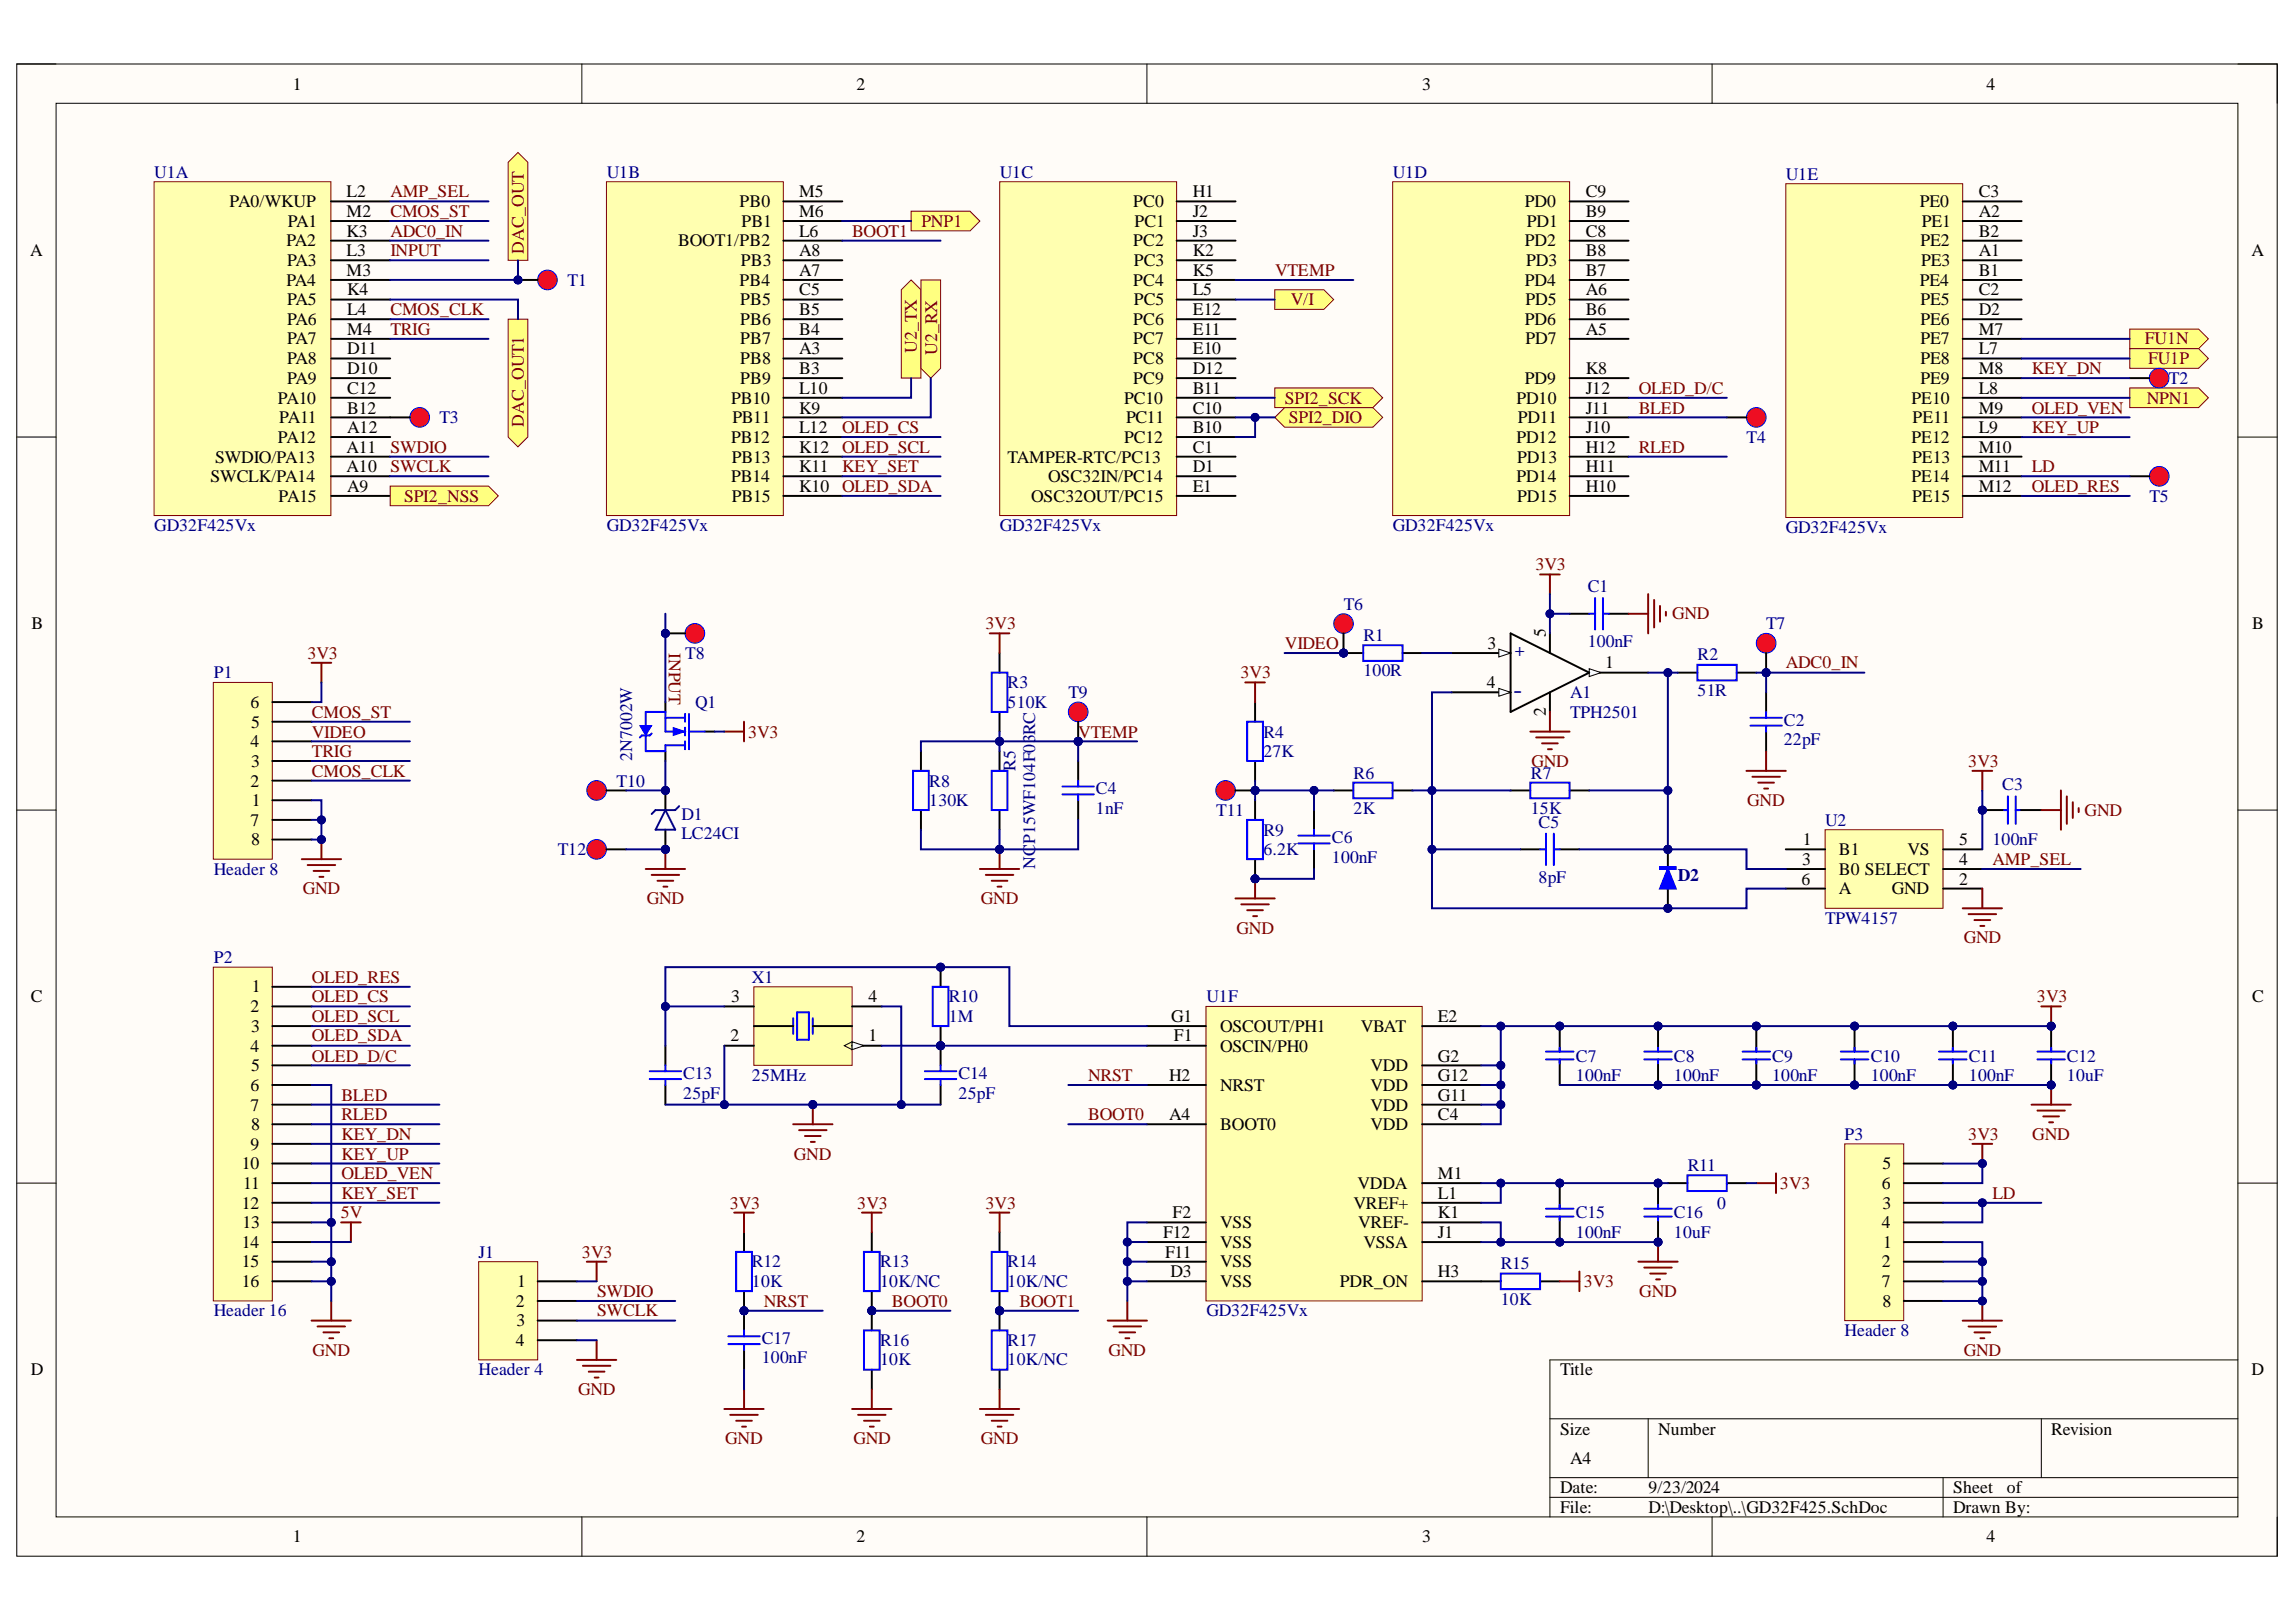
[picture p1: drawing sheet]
<svg xmlns="http://www.w3.org/2000/svg" width="297mm" height="210mm" viewBox="0 0 297 210" stroke-linecap="round" stroke-linejoin="round" font-family="sans-serif">
<defs><g id="words">
<text font-size="3.5" fill="#000080" x="196.9" y="88.8" transform="rotate(-180 196.9 88.8)">-</text>
<g font-size="2.3">
<text x="37.9" y="11.6">1</text>
<text x="110.8" y="11.6">2</text>
<text x="184" y="11.6">3</text>
<text x="257" y="11.6">4</text>
<text x="29.7" y="26.8">PA0/WKUP</text>
<text x="37.2" y="29.3">PA1</text>
<text x="44.8" y="28.1">M2</text>
<text x="44.8" y="25.5">L2</text>
<text x="95.7" y="26.8">PB0</text>
<text x="95.9" y="29.3">PB1</text>
<text x="103.4" y="25.5">M5</text>
<text x="103.4" y="28.1">M6</text>
<text x="146.6" y="26.8">PC0</text>
<text x="146.8" y="29.3">PC1</text>
<text x="154.3" y="25.5">H1</text>
<text x="154.3" y="28.1">J2</text>
<text x="197.3" y="26.8">PD0</text>
<text x="197.5" y="29.3">PD1</text>
<text x="205.1" y="28.1">B9</text>
<text x="205.1" y="25.5">C9</text>
<text x="248.4" y="26.8">PE0</text>
<text x="248.6" y="29.3">PE1</text>
<text x="256" y="28.1">A2</text>
<text x="256" y="25.5">C3</text>
<text x="3.9" y="33.1">A</text>
<text x="37.1" y="31.9">PA2</text>
<text x="37.1" y="34.4">PA3</text>
<text x="44.8" y="30.6">K3</text>
<text x="44.8" y="33.1">L3</text>
<text x="44.8" y="35.7">M3</text>
<text x="87.7" y="31.9">BOOT1/PB2</text>
<text x="95.8" y="34.4">PB3</text>
<text x="103.4" y="35.7">A7</text>
<text x="103.4" y="33.1">A8</text>
<text x="103.4" y="30.6">L6</text>
<text x="146.6" y="31.9">PC2</text>
<text x="146.7" y="34.4">PC3</text>
<text x="154.3" y="30.6">J3</text>
<text x="154.3" y="33.1">K2</text>
<text x="154.3" y="35.7">K5</text>
<text x="197.3" y="31.9">PD2</text>
<text x="197.4" y="34.4">PD3</text>
<text x="205.1" y="35.7">B7</text>
<text x="205.1" y="33.1">B8</text>
<text x="205.1" y="30.6">C8</text>
<text x="248.5" y="31.9">PE2</text>
<text x="248.5" y="34.4">PE3</text>
<text x="256" y="33.1">A1</text>
<text x="256" y="35.7">B1</text>
<text x="256" y="30.6">B2</text>
<text x="291.3" y="33.1">A</text>
<text x="37.1" y="37">PA4</text>
<text x="37.1" y="39.5">PA5</text>
<text x="44.9" y="38.2">K4</text>
<text x="44.9" y="40.8">L4</text>
<text x="95.7" y="37">PB4</text>
<text x="95.8" y="39.5">PB5</text>
<text x="103.4" y="40.8">B5</text>
<text x="103.4" y="38.2">C5</text>
<text x="146.6" y="37">PC4</text>
<text x="146.7" y="39.5">PC5</text>
<text x="154.3" y="40.8">E12</text>
<text x="154.3" y="38.2">L5</text>
<text x="197.3" y="37">PD4</text>
<text x="197.4" y="39.5">PD5</text>
<text x="205.1" y="38.2">A6</text>
<text x="205.1" y="40.8">B6</text>
<text x="248.4" y="37">PE4</text>
<text x="248.5" y="39.5">PE5</text>
<text x="256" y="38.2">C2</text>
<text x="256" y="40.8">D2</text>
<text x="37.1" y="47.1">PA8</text>
<text x="37.1" y="42">PA6</text>
<text x="37.1" y="44.6">PA7</text>
<text x="44.9" y="45.8">D11</text>
<text x="44.9" y="43.3">M4</text>
<text x="95.8" y="47.1">PB8</text>
<text x="95.8" y="44.6">PB7</text>
<text x="95.8" y="42">PB6</text>
<text x="103.4" y="45.8">A3</text>
<text x="103.4" y="43.3">B4</text>
<text x="146.6" y="47.1">PC8</text>
<text x="146.6" y="44.6">PC7</text>
<text x="146.6" y="42">PC6</text>
<text x="154.3" y="45.8">E10</text>
<text x="154.3" y="43.3">E11</text>
<text x="197.3" y="42">PD6</text>
<text x="197.4" y="44.6">PD7</text>
<text x="205.1" y="43.3">A5</text>
<text x="248.5" y="42">PE6</text>
<text x="248.5" y="47.1">PE8</text>
<text x="248.5" y="44.6">PE7</text>
<text x="256" y="45.8">L7</text>
<text x="256" y="43.3">M7</text>
<text x="36" y="52.3">PA10</text>
<text x="37.1" y="49.7">PA9</text>
<text x="44.9" y="53.5">B12</text>
<text x="44.9" y="51">C12</text>
<text x="44.9" y="48.4">D10</text>
<text x="94.6" y="52.3">PB10</text>
<text x="95.8" y="49.7">PB9</text>
<text x="103.4" y="48.4">B3</text>
<text x="103.4" y="53.5">K9</text>
<text x="103.4" y="51">L10</text>
<text x="145.4" y="52.3">PC10</text>
<text x="146.6" y="49.7">PC9</text>
<text x="154.3" y="51">B11</text>
<text x="154.3" y="53.5">C10</text>
<text x="154.3" y="48.4">D12</text>
<text x="196.2" y="52.3">PD10</text>
<text x="197.3" y="49.7">PD9</text>
<text x="205.1" y="53.5">J11</text>
<text x="205.1" y="51">J12</text>
<text x="205.1" y="48.4">K8</text>
<text x="247.3" y="52.3">PE10</text>
<text x="248.5" y="49.7">PE9</text>
<text x="256" y="51">L8</text>
<text x="256" y="48.4">M8</text>
<text x="256" y="53.5">M9</text>
<text x="27.8" y="59.9">SWDIO/PA13</text>
<text x="36" y="57.3">PA12</text>
<text x="36.1" y="54.8">PA11</text>
<text x="44.8" y="58.6">A11</text>
<text x="44.9" y="56.1">A12</text>
<text x="94.6" y="57.3">PB12</text>
<text x="94.7" y="59.9">PB13</text>
<text x="94.7" y="54.8">PB11</text>
<text x="103.4" y="58.6">K12</text>
<text x="103.4" y="56.1">L12</text>
<text x="130.4" y="59.9">TAMPER-RTC/PC13</text>
<text x="145.4" y="57.3">PC12</text>
<text x="145.7" y="54.8">PC11</text>
<text x="154.3" y="56.1">B10</text>
<text x="154.3" y="58.6">C1</text>
<text x="196.2" y="57.3">PD12</text>
<text x="196.3" y="59.9">PD13</text>
<text x="196.3" y="54.8">PD11</text>
<text x="205.1" y="58.6">H12</text>
<text x="205.1" y="56.1">J10</text>
<text x="247.3" y="57.3">PE12</text>
<text x="247.4" y="59.9">PE13</text>
<text x="247.4" y="54.8">PE11</text>
<text x="256" y="56.1">L9</text>
<text x="256" y="58.6">M10</text>
<text x="27.2" y="62.4">SWCLK/PA14</text>
<text x="36" y="64.9">PA15</text>
<text x="44.8" y="61.1">A10</text>
<text x="44.9" y="63.7">A9</text>
<text x="94.6" y="62.4">PB14</text>
<text x="94.7" y="64.9">PB15</text>
<text x="103.4" y="63.7">K10</text>
<text x="103.4" y="61.1">K11</text>
<text x="133.4" y="64.9">OSC32OUT/PC15</text>
<text x="135.6" y="62.4">OSC32IN/PC14</text>
<text x="154.3" y="61.1">D1</text>
<text x="154.3" y="63.7">E1</text>
<text x="196.2" y="62.4">PD14</text>
<text x="196.3" y="64.9">PD15</text>
<text x="205.1" y="63.7">H10</text>
<text x="205.1" y="61.1">H11</text>
<text x="247.3" y="62.4">PE14</text>
<text x="247.4" y="64.9">PE15</text>
<text x="256" y="61.1">M11</text>
<text x="256" y="63.7">M12</text>
<text x="4.1" y="81.4">B</text>
<text x="192.5" y="84">3</text>
<text x="200" y="82.4" transform="rotate(-90 200 82.4)">5</text>
<text x="291.4" y="81.4">B</text>
<text x="192.4" y="89">4</text>
<text x="207.7" y="86.5">1</text>
<text x="32.4" y="91.6">6</text>
<text x="32.5" y="94.2">5</text>
<text x="200" y="92.7" transform="rotate(-90 200 92.7)">2</text>
<text x="32.4" y="101.8">2</text>
<text x="32.4" y="96.7">4</text>
<text x="32.5" y="99.3">3</text>
<text x="32.4" y="106.9">7</text>
<text x="32.6" y="104.3">1</text>
<text x="32.5" y="109.4">8</text>
<text x="233.1" y="111.9">3</text>
<text x="233.2" y="109.4">1</text>
<text x="237.9" y="110.7">B1</text>
<text x="237.9" y="113.2">B0 SELECT</text>
<text x="246.8" y="110.7">VS</text>
<text x="253.5" y="111.9">4</text>
<text x="253.5" y="109.4">5</text>
<text x="233.1" y="114.5">6</text>
<text x="237.9" y="115.7">A</text>
<text x="244.7" y="115.7">GND</text>
<text x="253.5" y="114.5">2</text>
<text x="4" y="129.7">C</text>
<text x="32.4" y="131">2</text>
<text x="32.6" y="128.4">1</text>
<text x="94.6" y="129.7">3</text>
<text x="112.3" y="129.7">4</text>
<text x="291.4" y="129.7">C</text>
<text x="32.4" y="136.1">4</text>
<text x="32.5" y="133.5">3</text>
<text x="94.5" y="134.8">2</text>
<text x="112.3" y="134.8">1</text>
<text x="151.5" y="132.2">G1</text>
<text x="151.9" y="134.8">F1</text>
<text x="157.9" y="136.1">OSCIN/PH0</text>
<text x="157.9" y="133.5">OSCOUT/PH1</text>
<text x="176" y="133.5">VBAT</text>
<text x="186" y="132.2">E2</text>
<text x="186" y="137.4">G2</text>
<text x="32.4" y="141.2">6</text>
<text x="32.4" y="143.7">7</text>
<text x="32.5" y="138.6">5</text>
<text x="151.3" y="139.9">H2</text>
<text x="157.9" y="141.2">NRST</text>
<text x="177.3" y="138.6">VDD</text>
<text x="177.3" y="143.7">VDD</text>
<text x="177.3" y="141.2">VDD</text>
<text x="186" y="142.4">G11</text>
<text x="186" y="139.9">G12</text>
<text x="32.4" y="148.8">9</text>
<text x="32.5" y="146.3">8</text>
<text x="151.3" y="145">A4</text>
<text x="157.9" y="146.3">BOOT0</text>
<text x="177.3" y="146.3">VDD</text>
<text x="186" y="145">C4</text>
<text x="31.3" y="151.3">10</text>
<text x="31.5" y="153.9">11</text>
<text x="175.6" y="153.9">VDDA</text>
<text x="186" y="155.1">L1</text>
<text x="186" y="152.6">M1</text>
<text x="243.5" y="153.9">6</text>
<text x="243.6" y="151.3">5</text>
<text x="31.3" y="156.4">12</text>
<text x="31.3" y="161.5">14</text>
<text x="31.4" y="158.9">13</text>
<text x="150.5" y="160.2">F12</text>
<text x="151.7" y="157.7">F2</text>
<text x="157.9" y="158.9">VSS</text>
<text x="157.9" y="161.5">VSS</text>
<text x="175.1" y="156.4">VREF+</text>
<text x="175.7" y="158.9">VREF-</text>
<text x="176.4" y="161.5">VSSA</text>
<text x="186" y="160.2">J1</text>
<text x="186" y="157.7">K1</text>
<text x="243.5" y="158.9">4</text>
<text x="243.6" y="156.4">3</text>
<text x="243.6" y="161.5">1</text>
<text x="31.3" y="164">15</text>
<text x="31.3" y="166.5">16</text>
<text x="66.9" y="166.5">1</text>
<text x="150.8" y="162.7">F11</text>
<text x="151.4" y="165.3">D3</text>
<text x="157.9" y="166.5">VSS</text>
<text x="157.9" y="164">VSS</text>
<text x="173.3" y="166.5">PDR_ON</text>
<text x="186" y="165.3">H3</text>
<text x="243.5" y="164">2</text>
<text x="243.5" y="166.5">7</text>
<text x="66.7" y="169.1">2</text>
<text x="66.8" y="171.6">3</text>
<text x="243.6" y="169.1">8</text>
<text x="4" y="178">D</text>
<text x="66.7" y="174.1">4</text>
<text x="201.8" y="178">Title</text>
<text x="291.3" y="178">D</text>
<text x="201.8" y="185.6">Size</text>
<text x="214.5" y="185.6">Number</text>
<text x="265.4" y="185.6">Revision</text>
<text x="203.1" y="189.4">A4</text>
<text x="201.8" y="193.3">Date:</text>
<text x="201.8" y="195.8">File:</text>
<text x="213.3" y="193.3">9/23/2024</text>
<text x="213.3" y="195.8">D:\Desktop\..\GD32F425.SchDoc</text>
<text x="252.7" y="193.3">Sheet</text>
<text x="252.7" y="195.8">Drawn By:</text>
<text x="259.6" y="193.3">of</text>
<text x="37.9" y="199.6">1</text>
<text x="110.8" y="199.6">2</text>
<text x="184" y="199.6">3</text>
<text x="257" y="199.6">4</text>
</g>
<g font-size="2.3" fill="#000080">
<text x="20" y="23">U1A</text>
<text x="78.5" y="23">U1B</text>
<text x="129.3" y="23">U1C</text>
<text x="180.2" y="23">U1D</text>
<text x="231" y="23.3">U1E</text>
<text x="73.4" y="37">T1</text>
<text x="280.6" y="49.7">T2</text>
<text x="56.8" y="54.8">T3</text>
<text x="226" y="57.3">T4</text>
<text x="278.1" y="64.9">T5</text>
<text x="20" y="68.7">GD32F425Vx</text>
<text x="78.5" y="68.7">GD32F425Vx</text>
<text x="129.3" y="68.7">GD32F425Vx</text>
<text x="180.2" y="68.7">GD32F425Vx</text>
<text x="231" y="69">GD32F425Vx</text>
<text x="205.4" y="76.6">C1</text>
<text x="173.8" y="78.9">T6</text>
<text x="176.4" y="82.9">R1</text>
<text x="197.3" y="83.8" transform="rotate(-180 197.3 83.8)">+</text>
<text x="205.4" y="83.7">100nF</text>
<text x="228.5" y="81.4">T7</text>
<text x="27.7" y="87.8">P1</text>
<text x="88.7" y="85.2">T8</text>
<text x="130.4" y="89">R3</text>
<text x="176.4" y="87.5">100R</text>
<text x="219.6" y="85.5">R2</text>
<text x="89.9" y="91.6">Q1</text>
<text x="130.4" y="91.6">510K</text>
<text x="138.2" y="90.3">T9</text>
<text x="163.4" y="95.4">R4</text>
<text x="203.1" y="90.3">A1</text>
<text x="203.1" y="92.9">TPH2501</text>
<text x="219.6" y="90">51R</text>
<text x="230.8" y="93.9">C2</text>
<text x="79.8" y="101.8">T10</text>
<text x="81.8" y="98.5" transform="rotate(-90 81.8 98.5)">2N7002W</text>
<text x="120.2" y="101.8">R8</text>
<text x="131.4" y="99.8" transform="rotate(-90 131.4 99.8)">R5</text>
<text x="163.4" y="98">27K</text>
<text x="175.1" y="100.8">R6</text>
<text x="198" y="100.8">R7</text>
<text x="230.8" y="96.5">22pF</text>
<text x="88.1" y="106.1">D1</text>
<text x="120.2" y="104.3">130K</text>
<text x="141.8" y="102.8">C4</text>
<text x="141.8" y="105.3">1nF</text>
<text x="157.4" y="105.6">T11</text>
<text x="175.1" y="105.3">2K</text>
<text x="198" y="105.3">15K</text>
<text x="199.1" y="107.1">C5</text>
<text x="236.1" y="106.9">U2</text>
<text x="259" y="102.3">C3</text>
<text x="27.7" y="113.2">Header 8</text>
<text x="72.2" y="110.7">T12</text>
<text x="88.1" y="108.6">LC24CI</text>
<text x="133.9" y="112.4" transform="rotate(-90 133.9 112.4)">NCP15WF104F03RC</text>
<text x="163.4" y="110.7">6.2K</text>
<text x="163.4" y="108.1">R9</text>
<text x="172.3" y="109.1">C6</text>
<text x="172.3" y="111.7">100nF</text>
<text x="217.1" y="114">D2</text>
<text x="257.8" y="109.4">100nF</text>
<text x="199.1" y="114.2">8pF</text>
<text x="236.1" y="119.5">TPW4157</text>
<text x="27.7" y="124.6">P2</text>
<text x="97.3" y="127.1">X1</text>
<text x="122.7" y="129.7">R10</text>
<text x="156.1" y="129.7">U1F</text>
<text x="122.7" y="132.2">1M</text>
<text x="203.9" y="137.4">C7</text>
<text x="216.6" y="137.4">C8</text>
<text x="229.3" y="137.4">C9</text>
<text x="242" y="137.4">C10</text>
<text x="254.7" y="137.4">C11</text>
<text x="267.4" y="137.4">C12</text>
<text x="88.4" y="139.7">C13</text>
<text x="88.4" y="142.2">25pF</text>
<text x="97.3" y="139.9">25MHz</text>
<text x="124" y="139.7">C14</text>
<text x="124" y="142.2">25pF</text>
<text x="203.9" y="139.9">100nF</text>
<text x="216.6" y="139.9">100nF</text>
<text x="229.3" y="139.9">100nF</text>
<text x="242" y="139.9">100nF</text>
<text x="254.7" y="139.9">100nF</text>
<text x="267.4" y="139.9">10uF</text>
<text x="238.6" y="147.5">P3</text>
<text x="218.3" y="151.6">R11</text>
<text x="203.9" y="157.7">C15</text>
<text x="203.9" y="160.2">100nF</text>
<text x="216.6" y="157.7">C16</text>
<text x="216.6" y="160.2">10uF</text>
<text x="222.2" y="156.4">0</text>
<text x="61.9" y="162.7">J1</text>
<text x="97.3" y="166.5">10K</text>
<text x="97.3" y="164">R12</text>
<text x="113.9" y="166.5">10K/NC</text>
<text x="113.9" y="164">R13</text>
<text x="130.4" y="166.5">10K/NC</text>
<text x="130.4" y="164">R14</text>
<text x="194.1" y="164.3">R15</text>
<text x="27.7" y="170.3">Header 16</text>
<text x="98.6" y="173.9">C17</text>
<text x="156.1" y="170.3">GD32F425Vx</text>
<text x="194.1" y="168.8">10K</text>
<text x="238.6" y="172.9">Header 8</text>
<text x="61.9" y="178">Header 4</text>
<text x="98.6" y="176.4">100nF</text>
<text x="113.9" y="176.7">10K</text>
<text x="113.9" y="174.1">R16</text>
<text x="130.4" y="176.7">10K/NC</text>
<text x="130.4" y="174.1">R17</text>
</g>
<g font-size="2.3" fill="#800000">
<text x="50.5" y="28.1">CMOS_ST</text>
<text x="50.5" y="25.5">AMP_SEL</text>
<text x="119.2" y="29.3">PNP1</text>
<text x="50.5" y="30.6">ADC0_IN</text>
<text x="50.5" y="33.1">INPUT</text>
<text x="67.8" y="32.9" transform="rotate(-90 67.8 32.9)">DAC_OUT</text>
<text x="110.2" y="30.6">BOOT1</text>
<text x="165" y="35.7">VTEMP</text>
<text x="50.5" y="40.8">CMOS_CLK</text>
<text x="167" y="39.5">V/I</text>
<text x="50.5" y="43.3">TRIG</text>
<text x="118.6" y="45.7" transform="rotate(-90 118.6 45.7)">U2_TX</text>
<text x="121.2" y="45.9" transform="rotate(-90 121.2 45.9)">U2_RX</text>
<text x="277.5" y="44.6">FU1N</text>
<text x="277.9" y="47.1">FU1P</text>
<text x="166.2" y="52.3">SPI2_SCK</text>
<text x="212" y="53.5">BLED</text>
<text x="212" y="51">OLED_D/C</text>
<text x="262.8" y="53.5">OLED_VEN</text>
<text x="262.8" y="48.4">KEY_DN</text>
<text x="277.7" y="52.3">NPN1</text>
<text x="50.5" y="58.6">SWDIO</text>
<text x="67.8" y="55.3" transform="rotate(-90 67.8 55.3)">DAC_OUT1</text>
<text x="109" y="58.6">OLED_SCL</text>
<text x="109" y="56.1">OLED_CS</text>
<text x="166.7" y="54.8">SPI2_DIO</text>
<text x="212" y="58.6">RLED</text>
<text x="262.8" y="56.1">KEY_UP</text>
<text x="50.5" y="61.1">SWCLK</text>
<text x="52.3" y="64.9">SPI2_NSS</text>
<text x="109" y="61.1">KEY_SET</text>
<text x="109" y="63.7">OLED_SDA</text>
<text x="262.8" y="61.1">LD</text>
<text x="262.8" y="63.7">OLED_RES</text>
<text x="198.6" y="73.8">3V3</text>
<text x="127.5" y="81.4">3V3</text>
<text x="166.2" y="84">VIDEO</text>
<text x="216.3" y="80.1">GND</text>
<text x="39.8" y="85.2">3V3</text>
<text x="86.5" y="84.5" transform="rotate(90 86.5 84.5)">INPUT</text>
<text x="160.5" y="87.8">3V3</text>
<text x="231" y="86.5">ADC0_IN</text>
<text x="40.4" y="92.9">CMOS_ST</text>
<text x="40.4" y="95.4">VIDEO</text>
<text x="96.8" y="95.4">3V3</text>
<text x="139.5" y="95.4">VTEMP</text>
<text x="40.4" y="100.5">CMOS_CLK</text>
<text x="40.4" y="98">TRIG</text>
<text x="198.1" y="99.3">GND</text>
<text x="254.6" y="99.3">3V3</text>
<text x="226" y="104.3">GND</text>
<text x="269.7" y="105.6">GND</text>
<text x="257.8" y="111.9">AMP_SEL</text>
<text x="39.2" y="115.7">GND</text>
<text x="83.7" y="117">GND</text>
<text x="126.9" y="117">GND</text>
<text x="160" y="120.8">GND</text>
<text x="254" y="122.1">GND</text>
<text x="40.4" y="127.1">OLED_RES</text>
<text x="40.4" y="129.7">OLED_CS</text>
<text x="263.5" y="129.7">3V3</text>
<text x="40.4" y="132.2">OLED_SCL</text>
<text x="40.4" y="134.8">OLED_SDA</text>
<text x="40.4" y="137.4">OLED_D/C</text>
<text x="44.2" y="142.4">BLED</text>
<text x="140.8" y="139.9">NRST</text>
<text x="44.2" y="145">RLED</text>
<text x="44.2" y="147.5">KEY_DN</text>
<text x="140.8" y="145">BOOT0</text>
<text x="254.6" y="147.5">3V3</text>
<text x="262.9" y="147.5">GND</text>
<text x="44.2" y="155.1">KEY_SET</text>
<text x="44.2" y="150.1">KEY_UP</text>
<text x="44.2" y="152.6">OLED_VEN</text>
<text x="102.7" y="150.1">GND</text>
<text x="230.3" y="153.9">3V3</text>
<text x="257.8" y="155.1">LD</text>
<text x="44.1" y="157.7">5V</text>
<text x="94.4" y="156.4">3V3</text>
<text x="110.9" y="156.4">3V3</text>
<text x="127.5" y="156.4">3V3</text>
<text x="75.3" y="162.7">3V3</text>
<text x="77.2" y="167.8">SWDIO</text>
<text x="204.9" y="166.5">3V3</text>
<text x="212.1" y="167.8">GND</text>
<text x="77.2" y="170.3">SWCLK</text>
<text x="98.8" y="169.1">NRST</text>
<text x="115.4" y="169.1">BOOT0</text>
<text x="131.9" y="169.1">BOOT1</text>
<text x="40.4" y="175.4">GND</text>
<text x="143.4" y="175.4">GND</text>
<text x="254" y="175.4">GND</text>
<text x="74.8" y="180.6">GND</text>
<text x="93.8" y="186.9">GND</text>
<text x="110.4" y="186.9">GND</text>
<text x="126.9" y="186.9">GND</text>
</g>
</g></defs>
<path d="M2.2 8.3h292.4v193.1h-292.4z" fill-rule="evenodd" fill="#fffcf8"/>
<path d="M2.2 8.3h292.4v193.1h-292.4z" fill="none" stroke="#000" stroke-width=".13"/>
<path d="M7.3 13.4h282.2v182.9h-282.2z" fill-rule="evenodd" fill="#fffcf8"/>
<g fill="none" stroke="#000" stroke-width=".13">
<path d="M2.2 8.3h5.1M7.3 13.4h282.2v182.9h-282.2zM75.3 8.3v5.1M148.4 8.3v5.1M221.5 8.3v5.1M289.5 8.3h5.1v5.1M2.2 56.6h5.1M289.5 56.6h5.1M2.2 104.8h5.1M289.5 104.8h5.1M2.2 153.1h5.1M289.5 153.1h5.1"/>
<path d="M289.5 176h-89v20.3M75.3 196.3v5.1M148.4 196.3v5.1M200.5 183.6h89M200.5 191.2h89M200.5 193.8h89M213.2 183.6v7.6M221.5 196.3v5.1M251.4 191.2v5.1M264.1 183.6v7.6M294.6 196.3v5.1"/>
</g>
<circle cx="201.8" cy="132.8" r=".51" fill="#000080"/>
<circle cx="201.8" cy="132.8" r=".51" fill="none" stroke="#000080" stroke-width=".13"/>
<path d="M201.8 132.8v3.3M201.8 137.1v3.3" fill="none" stroke="#000" stroke-width=".25"/>
<circle cx="201.8" cy="132.8" r=".51" fill="#000080"/>
<circle cx="201.8" cy="132.8" r=".51" fill="none" stroke="#000080" stroke-width=".13"/>
<path d="M200 136.1h3.6M200 137.1h3.6M201.8 135.6v.5M201.8 137.1v.5" fill="none" stroke="#00f" stroke-width=".25"/>
<circle cx="227.2" cy="140.4" r=".51" fill="#000080"/>
<circle cx="227.2" cy="140.4" r=".51" fill="none" stroke="#000080" stroke-width=".13"/>
<circle cx="227.2" cy="132.8" r=".51" fill="#000080"/>
<circle cx="227.2" cy="132.8" r=".51" fill="none" stroke="#000080" stroke-width=".13"/>
<path d="M227.2 137.1v3.3" fill="none" stroke="#000" stroke-width=".25"/>
<circle cx="227.2" cy="140.4" r=".51" fill="#000080"/>
<circle cx="227.2" cy="140.4" r=".51" fill="none" stroke="#000080" stroke-width=".13"/>
<path d="M227.2 132.8v3.3" fill="none" stroke="#000" stroke-width=".25"/>
<circle cx="227.2" cy="132.8" r=".51" fill="#000080"/>
<circle cx="227.2" cy="132.8" r=".51" fill="none" stroke="#000080" stroke-width=".13"/>
<path d="M225.4 136.1h3.6M225.4 137.1h3.6M227.2 135.6v.5M227.2 137.1v.5" fill="none" stroke="#00f" stroke-width=".25"/>
<circle cx="214.5" cy="140.4" r=".51" fill="#000080"/>
<circle cx="214.5" cy="140.4" r=".51" fill="none" stroke="#000080" stroke-width=".13"/>
<circle cx="214.5" cy="132.8" r=".51" fill="#000080"/>
<circle cx="214.5" cy="132.8" r=".51" fill="none" stroke="#000080" stroke-width=".13"/>
<path d="M214.5 137.1v3.3" fill="none" stroke="#000" stroke-width=".25"/>
<circle cx="214.5" cy="140.4" r=".51" fill="#000080"/>
<circle cx="214.5" cy="140.4" r=".51" fill="none" stroke="#000080" stroke-width=".13"/>
<path d="M214.5 132.8v3.3" fill="none" stroke="#000" stroke-width=".25"/>
<circle cx="214.5" cy="132.8" r=".51" fill="#000080"/>
<circle cx="214.5" cy="132.8" r=".51" fill="none" stroke="#000080" stroke-width=".13"/>
<path d="M212.7 136.1h3.6M212.7 137.1h3.6M214.5 135.6v.5M214.5 137.1v.5" fill="none" stroke="#00f" stroke-width=".25"/>
<circle cx="252.6" cy="140.4" r=".51" fill="#000080"/>
<circle cx="252.6" cy="140.4" r=".51" fill="none" stroke="#000080" stroke-width=".13"/>
<circle cx="252.6" cy="132.8" r=".51" fill="#000080"/>
<circle cx="252.6" cy="132.8" r=".51" fill="none" stroke="#000080" stroke-width=".13"/>
<path d="M252.6 137.1v3.3" fill="none" stroke="#000" stroke-width=".25"/>
<circle cx="252.6" cy="140.4" r=".51" fill="#000080"/>
<circle cx="252.6" cy="140.4" r=".51" fill="none" stroke="#000080" stroke-width=".13"/>
<path d="M252.6 132.8v3.3" fill="none" stroke="#000" stroke-width=".25"/>
<circle cx="252.6" cy="132.8" r=".51" fill="#000080"/>
<circle cx="252.6" cy="132.8" r=".51" fill="none" stroke="#000080" stroke-width=".13"/>
<path d="M250.9 136.1h3.5M250.9 137.1h3.5M252.6 135.6v.5M252.6 137.1v.5" fill="none" stroke="#00f" stroke-width=".25"/>
<circle cx="239.9" cy="140.4" r=".51" fill="#000080"/>
<circle cx="239.9" cy="140.4" r=".51" fill="none" stroke="#000080" stroke-width=".13"/>
<circle cx="239.9" cy="132.8" r=".51" fill="#000080"/>
<circle cx="239.9" cy="132.8" r=".51" fill="none" stroke="#000080" stroke-width=".13"/>
<path d="M239.9 137.1v3.3" fill="none" stroke="#000" stroke-width=".25"/>
<circle cx="239.9" cy="140.4" r=".51" fill="#000080"/>
<circle cx="239.9" cy="140.4" r=".51" fill="none" stroke="#000080" stroke-width=".13"/>
<path d="M239.9 132.8v3.3" fill="none" stroke="#000" stroke-width=".25"/>
<circle cx="239.9" cy="132.8" r=".51" fill="#000080"/>
<circle cx="239.9" cy="132.8" r=".51" fill="none" stroke="#000080" stroke-width=".13"/>
<path d="M238.2 136.1h3.5M238.2 137.1h3.5M239.9 135.6v.5M239.9 137.1v.5" fill="none" stroke="#00f" stroke-width=".25"/>
<circle cx="214.5" cy="160.7" r=".51" fill="#000080"/>
<circle cx="214.5" cy="160.7" r=".51" fill="none" stroke="#000080" stroke-width=".13"/>
<circle cx="214.5" cy="153.1" r=".51" fill="#000080"/>
<circle cx="214.5" cy="153.1" r=".51" fill="none" stroke="#000080" stroke-width=".13"/>
<path d="M214.5 157.4v3.3" fill="none" stroke="#000" stroke-width=".25"/>
<circle cx="214.5" cy="160.7" r=".51" fill="#000080"/>
<circle cx="214.5" cy="160.7" r=".51" fill="none" stroke="#000080" stroke-width=".13"/>
<path d="M214.5 153.1v3.3" fill="none" stroke="#000" stroke-width=".25"/>
<circle cx="214.5" cy="153.1" r=".51" fill="#000080"/>
<circle cx="214.5" cy="153.1" r=".51" fill="none" stroke="#000080" stroke-width=".13"/>
<path d="M212.7 156.4h3.6M212.7 157.4h3.6M214.5 155.9v.5M214.5 157.4v.5" fill="none" stroke="#00f" stroke-width=".25"/>
<circle cx="201.8" cy="160.7" r=".51" fill="#000080"/>
<circle cx="201.8" cy="160.7" r=".51" fill="none" stroke="#000080" stroke-width=".13"/>
<circle cx="201.8" cy="153.1" r=".51" fill="#000080"/>
<circle cx="201.8" cy="153.1" r=".51" fill="none" stroke="#000080" stroke-width=".13"/>
<path d="M201.8 157.4v3.3" fill="none" stroke="#000" stroke-width=".25"/>
<circle cx="201.8" cy="160.7" r=".51" fill="#000080"/>
<circle cx="201.8" cy="160.7" r=".51" fill="none" stroke="#000080" stroke-width=".13"/>
<path d="M201.8 153.1v3.3" fill="none" stroke="#000" stroke-width=".25"/>
<circle cx="201.8" cy="153.1" r=".51" fill="#000080"/>
<circle cx="201.8" cy="153.1" r=".51" fill="none" stroke="#000080" stroke-width=".13"/>
<path d="M200 156.4h3.6M200 157.4h3.6M201.8 155.9v.5M201.8 157.4v.5" fill="none" stroke="#00f" stroke-width=".25"/>
<path d="M212 163.3h5M212.7 164h3.6M213.5 164.8h2M214.3 165.6h.5M214.5 160.7v2.6" fill="none" stroke="#800000" stroke-width=".25"/>
<circle cx="214.5" cy="160.7" r=".51" fill="#000080"/>
<circle cx="214.5" cy="160.7" r=".51" fill="none" stroke="#000080" stroke-width=".13"/>
<path d="M262.8 143h5.1M263.6 143.7h3.5M264.3 144.5h2.1M265.1 145.2h.5M265.4 140.4v2.6" fill="none" stroke="#800000" stroke-width=".25"/>
<circle cx="265.4" cy="140.4" r=".51" fill="#000080"/>
<circle cx="265.4" cy="140.4" r=".51" fill="none" stroke="#000080" stroke-width=".13"/>
<circle cx="265.4" cy="140.4" r=".51" fill="#000080"/>
<circle cx="265.4" cy="140.4" r=".51" fill="none" stroke="#000080" stroke-width=".13"/>
<circle cx="265.4" cy="132.8" r=".51" fill="#000080"/>
<circle cx="265.4" cy="132.8" r=".51" fill="none" stroke="#000080" stroke-width=".13"/>
<path d="M265.4 137.1v3.3" fill="none" stroke="#000" stroke-width=".25"/>
<circle cx="265.4" cy="140.4" r=".51" fill="#000080"/>
<circle cx="265.4" cy="140.4" r=".51" fill="none" stroke="#000080" stroke-width=".13"/>
<path d="M265.4 132.8v3.3" fill="none" stroke="#000" stroke-width=".25"/>
<circle cx="265.4" cy="132.8" r=".51" fill="#000080"/>
<circle cx="265.4" cy="132.8" r=".51" fill="none" stroke="#000080" stroke-width=".13"/>
<path d="M263.6 136.1h3.5M263.6 137.1h3.5M265.4 135.6v.5M265.4 137.1v.5" fill="none" stroke="#00f" stroke-width=".25"/>
<path d="M264.1 130.2h2.5M265.4 130.2v2.6" fill="none" stroke="#800000" stroke-width=".25"/>
<circle cx="265.4" cy="132.8" r=".51" fill="#000080"/>
<circle cx="265.4" cy="132.8" r=".51" fill="none" stroke="#000080" stroke-width=".13"/>
<path d="M102.6 145.5h5.1M103.4 146.3h3.5M104.1 147h2.1M104.9 147.8h.5M105.2 142.9v2.6M227.2 153.1h2.6M229.8 151.8v2.6" fill="none" stroke="#800000" stroke-width=".25"/>
<path d="M86.1 135.3v2.6M86.1 140.4v2.5" fill="none" stroke="#000" stroke-width=".25"/>
<path d="M84.1 138.6h4M84.1 139.6h4M86.1 137.9v.7M86.1 139.6v.8" fill="none" stroke="#00f" stroke-width=".25"/>
<circle cx="105.2" cy="142.9" r=".51" fill="#000080"/>
<circle cx="105.2" cy="142.9" r=".51" fill="none" stroke="#000080" stroke-width=".13"/>
<path d="M97.5 127.7h12.7v10.2h-12.7z" fill-rule="evenodd" fill="#ffffb0"/>
<path d="M97.5 127.7h12.7v10.2h-12.7z" fill="none" stroke="#800000" stroke-width=".13"/>
<path d="M93.7 130.2h3.8M93.7 135.3h3.8M97.5 132.8h5.1M105.2 132.8h5M110.2 135.3h3.9" fill="none" stroke="#000" stroke-width=".25"/>
<path d="M102.6 131.8v2M103.1 131h1.5v3.6h-1.5zM105.2 131.8v2" fill="none" stroke="#00f" stroke-width=".25"/>
<path d="M110.2 134.8l1.6 .5-1.6 .5z" fill="#f8fcff"/>
<path d="M110.2 134.8l1.6 .5-1.6 .5zM110.2 134.8l-1 .5 1 .5" fill="none" stroke="#000" stroke-width=".13"/>
<path d="M110.2 130.2h3.9" fill="none" stroke="#000" stroke-width=".25"/>
<circle cx="121.7" cy="135.3" r=".51" fill="#000080"/>
<circle cx="121.7" cy="135.3" r=".51" fill="none" stroke="#000080" stroke-width=".13"/>
<path d="M121.7 135.3v2.6M121.7 140.4v2.5" fill="none" stroke="#000" stroke-width=".25"/>
<circle cx="121.7" cy="135.3" r=".51" fill="#000080"/>
<circle cx="121.7" cy="135.3" r=".51" fill="none" stroke="#000080" stroke-width=".13"/>
<path d="M119.7 138.6h4M119.7 139.6h4M121.7 137.9v.7M121.7 139.6v.8" fill="none" stroke="#00f" stroke-width=".25"/>
<circle cx="96.3" cy="169.6" r=".51" fill="#000080"/>
<circle cx="96.3" cy="169.6" r=".51" fill="none" stroke="#000080" stroke-width=".13"/>
<path d="M96.3 169.6v2.6M96.3 174.7v2.6" fill="none" stroke="#000" stroke-width=".25"/>
<circle cx="96.3" cy="169.6" r=".51" fill="#000080"/>
<circle cx="96.3" cy="169.6" r=".51" fill="none" stroke="#000080" stroke-width=".13"/>
<path d="M94.2 172.9h4.1M94.2 173.9h4.1M96.3 172.2v.7M96.3 173.9v.8" fill="none" stroke="#00f" stroke-width=".25"/>
<circle cx="96.3" cy="169.6" r=".51" fill="#000080"/>
<circle cx="96.3" cy="169.6" r=".51" fill="none" stroke="#000080" stroke-width=".13"/>
<path d="M96.3 159.5v2.5M96.3 167.1v2.5" fill="none" stroke="#000" stroke-width=".25"/>
<circle cx="96.3" cy="169.6" r=".51" fill="#000080"/>
<circle cx="96.3" cy="169.6" r=".51" fill="none" stroke="#000080" stroke-width=".13"/>
<path d="M95.2 162h2.1v5.1h-2.1z" fill="none" stroke="#00f" stroke-width=".25"/>
<path d="M95 156.9h2.5M96.3 156.9v2.6M96.3 179.8v2.5M93.7 182.3h5.1M94.5 183.1h3.5M95.2 183.9h2.1M96 184.6h.5" fill="none" stroke="#800000" stroke-width=".25"/>
<circle cx="112.8" cy="169.6" r=".51" fill="#000080"/>
<circle cx="112.8" cy="169.6" r=".51" fill="none" stroke="#000080" stroke-width=".13"/>
<path d="M112.8 159.5v2.5M112.8 167.1v2.5" fill="none" stroke="#000" stroke-width=".25"/>
<circle cx="112.8" cy="169.6" r=".51" fill="#000080"/>
<circle cx="112.8" cy="169.6" r=".51" fill="none" stroke="#000080" stroke-width=".13"/>
<path d="M111.8 162h2v5.1h-2z" fill="none" stroke="#00f" stroke-width=".25"/>
<circle cx="112.8" cy="169.6" r=".51" fill="#000080"/>
<circle cx="112.8" cy="169.6" r=".51" fill="none" stroke="#000080" stroke-width=".13"/>
<path d="M112.8 169.6v2.6" fill="none" stroke="#000" stroke-width=".25"/>
<circle cx="112.8" cy="169.6" r=".51" fill="#000080"/>
<circle cx="112.8" cy="169.6" r=".51" fill="none" stroke="#000080" stroke-width=".13"/>
<path d="M112.8 177.3v2.5" fill="none" stroke="#000" stroke-width=".25"/>
<path d="M111.8 172.2h2v5.1h-2z" fill="none" stroke="#00f" stroke-width=".25"/>
<path d="M111.5 156.9h2.6M112.8 156.9v2.6" fill="none" stroke="#800000" stroke-width=".25"/>
<circle cx="129.3" cy="169.6" r=".51" fill="#000080"/>
<circle cx="129.3" cy="169.6" r=".51" fill="none" stroke="#000080" stroke-width=".13"/>
<path d="M129.3 159.5v2.5M129.3 167.1v2.5" fill="none" stroke="#000" stroke-width=".25"/>
<circle cx="129.3" cy="169.6" r=".51" fill="#000080"/>
<circle cx="129.3" cy="169.6" r=".51" fill="none" stroke="#000080" stroke-width=".13"/>
<path d="M128.3 162h2v5.1h-2z" fill="none" stroke="#00f" stroke-width=".25"/>
<circle cx="129.3" cy="169.6" r=".51" fill="#000080"/>
<circle cx="129.3" cy="169.6" r=".51" fill="none" stroke="#000080" stroke-width=".13"/>
<path d="M129.3 169.6v2.6" fill="none" stroke="#000" stroke-width=".25"/>
<circle cx="129.3" cy="169.6" r=".51" fill="#000080"/>
<circle cx="129.3" cy="169.6" r=".51" fill="none" stroke="#000080" stroke-width=".13"/>
<path d="M129.3 177.3v2.5" fill="none" stroke="#000" stroke-width=".25"/>
<path d="M128.3 172.2h2v5.1h-2z" fill="none" stroke="#00f" stroke-width=".25"/>
<path d="M128 156.9h2.6M129.3 156.9v2.6M112.8 179.8v2.5M129.3 179.8v2.5M110.2 182.3h5.1M111 183.1h3.6M111.8 183.9h2M112.5 184.6h.5M126.8 182.3h5.1M127.5 183.1h3.6M128.3 183.9h2M129.1 184.6h.5" fill="none" stroke="#800000" stroke-width=".25"/>
<path d="M61.9 163.3h7.7v12.7h-7.7z" fill-rule="evenodd" fill="#ffffb0"/>
<path d="M61.9 163.3h7.7v12.7h-7.7z" fill="none" stroke="#800000" stroke-width=".13"/>
<path d="M69.6 165.8h5M69.6 168.4h5M69.6 170.9h5M69.6 173.4h5M191.6 165.8h2.6M199.2 165.8h2.6" fill="none" stroke="#000" stroke-width=".25"/>
<path d="M74.6 176h5.1M75.4 176.7h3.6M75.9 163.3h2.6M76.2 177.5h2M76.9 178.3h.5M77.2 163.3v2.5M77.2 173.4v2.6M201.8 165.8h2.5M204.3 164.6v2.5" fill="none" stroke="#800000" stroke-width=".25"/>
<path d="M194.2 164.8h5v2h-5z" fill="none" stroke="#00f" stroke-width=".25"/>
<circle cx="121.7" cy="125.2" r=".51" fill="#000080"/>
<circle cx="121.7" cy="125.2" r=".51" fill="none" stroke="#000080" stroke-width=".13"/>
<circle cx="121.7" cy="135.3" r=".51" fill="#000080"/>
<circle cx="121.7" cy="135.3" r=".51" fill="none" stroke="#000080" stroke-width=".13"/>
<path d="M121.7 125.2v2.5" fill="none" stroke="#000" stroke-width=".25"/>
<circle cx="121.7" cy="125.2" r=".51" fill="#000080"/>
<circle cx="121.7" cy="125.2" r=".51" fill="none" stroke="#000080" stroke-width=".13"/>
<path d="M121.7 132.8v2.5" fill="none" stroke="#000" stroke-width=".25"/>
<circle cx="121.7" cy="135.3" r=".51" fill="#000080"/>
<circle cx="121.7" cy="135.3" r=".51" fill="none" stroke="#000080" stroke-width=".13"/>
<path d="M120.7 127.7h2v5.1h-2z" fill="none" stroke="#00f" stroke-width=".25"/>
<path d="M19.9 23.5h22.9v43.2h-22.9z" fill-rule="evenodd" fill="#ffffb0"/>
<path d="M19.9 23.5h22.9v43.2h-22.9z" fill="none" stroke="#800000" stroke-width=".13"/>
<g fill="none" stroke="#000" stroke-width=".25">
<path d="M42.8 31.1h7.6M42.8 33.7h7.6M42.8 28.6h7.6M42.8 36.2h7.6M42.8 26.1h7.6M42.9 38.8h7.6M42.8 59.1h7.6M42.9 56.6h7.6M42.9 54h7.6M42.9 51.5h7.6M42.9 48.9h7.6M42.9 46.4h7.6"/>
<path d="M42.9 41.3h7.6M42.9 43.9h7.6M42.8 61.6h7.6M42.9 64.2h7.6"/>
</g>
<path d="M78.5 23.5h22.8v43.2h-22.8z" fill-rule="evenodd" fill="#ffffb0"/>
<path d="M78.5 23.5h22.8v43.2h-22.8z" fill="none" stroke="#800000" stroke-width=".13"/>
<g fill="none" stroke="#000" stroke-width=".25">
<path d="M101.3 36.2h7.7M101.3 33.7h7.7M101.3 38.8h7.7M101.3 26.1h7.7M101.3 28.6h7.7M101.3 31.1h7.7M101.3 46.4h7.7M101.3 48.9h7.7M101.3 43.9h7.7M101.3 41.3h7.7M101.3 54h7.7M101.3 59.1h7.7"/>
<path d="M101.3 51.5h7.7M101.3 56.6h7.7M101.3 64.2h7.7M101.3 61.6h7.7"/>
</g>
<path d="M129.3 23.5h22.9v43.2h-22.9z" fill-rule="evenodd" fill="#ffffb0"/>
<path d="M129.3 23.5h22.9v43.2h-22.9z" fill="none" stroke="#800000" stroke-width=".13"/>
<g fill="none" stroke="#000" stroke-width=".25">
<path d="M152.2 26.1h7.6M152.2 28.6h7.6M152.2 31.1h7.6M152.2 33.7h7.6M152.2 36.2h7.6M152.2 38.8h7.6M152.2 56.6h7.6M152.2 51.5h7.6M152.2 54h7.6M152.2 48.9h7.6M152.2 46.4h7.6M152.2 43.9h7.6"/>
<path d="M152.2 41.3h7.6M152.2 59.1h7.6M152.2 61.6h7.6M152.2 64.2h7.6"/>
</g>
<path d="M180.2 23.5h22.9v43.2h-22.9z" fill-rule="evenodd" fill="#ffffb0"/>
<path d="M180.2 23.5h22.9v43.2h-22.9z" fill="none" stroke="#800000" stroke-width=".13"/>
<g fill="none" stroke="#000" stroke-width=".25">
<path d="M203.1 38.8h7.6M203.1 36.2h7.6M203.1 33.7h7.6M203.1 28.6h7.6M203.1 31.1h7.6M203.1 26.1h7.6M203.1 43.9h7.6M203.1 41.3h7.6M203.1 59.1h7.6M203.1 56.6h7.6M203.1 54h7.6M203.1 51.5h7.6"/>
<path d="M203.1 48.9h7.6M203.1 64.2h7.6M203.1 61.6h7.6"/>
</g>
<path d="M231 23.8h22.9v43.2h-22.9z" fill-rule="evenodd" fill="#ffffb0"/>
<path d="M231 23.8h22.9v43.2h-22.9z" fill="none" stroke="#800000" stroke-width=".13"/>
<g fill="none" stroke="#000" stroke-width=".25">
<path d="M253.9 33.7h7.6M253.9 28.6h7.6M253.9 36.2h7.6M253.9 31.1h7.6M253.9 38.8h7.6M253.9 26.1h7.6M253.9 41.3h7.6M253.9 46.4h7.6M253.9 51.5h7.6M253.9 56.6h7.6M253.9 43.9h7.6M253.9 48.9h7.6"/>
<path d="M253.9 54h7.6M253.9 59.1h7.6M253.9 61.6h7.6M253.9 64.2h7.6"/>
</g>
<path d="M156 130.2h28v38.2h-28z" fill-rule="evenodd" fill="#ffffb0"/>
<path d="M156 130.2h28v38.2h-28z" fill="none" stroke="#800000" stroke-width=".13"/>
<g fill="none" stroke="#000" stroke-width=".25">
<path d="M148.4 135.3h7.6M148.4 132.8h7.6M184 132.8h7.6M184 137.9h7.6M148.4 145.5h7.6M148.4 158.2h7.6M148.4 140.4h7.6M184 145.5h7.6M184 158.2h7.6M184 143h7.6M184 140.4h7.6M184 155.7h7.6"/>
<path d="M184 153.1h7.6M148.4 165.8h7.6M148.4 163.3h7.6M148.4 160.7h7.6M184 165.8h7.6M184 160.7h7.6"/>
</g>
<path d="M40.3 85.8h2.6M41.6 85.8v2.5M39 111.2h5.1M39.8 111.9h3.6M40.6 112.7h2M41.3 113.5h.5M41.6 108.6v2.6M143.3 170.9h5.1M144.1 171.7h3.5M144.8 172.4h2.1M145.6 173.2h.5M145.8 168.4v2.5" fill="none" stroke="#800000" stroke-width=".25"/>
<circle cx="41.6" cy="108.6" r=".51" fill="#000080"/>
<circle cx="41.6" cy="108.6" r=".51" fill="none" stroke="#000080" stroke-width=".13"/>
<path d="M255.2 148h2.5M256.5 148v2.6" fill="none" stroke="#800000" stroke-width=".25"/>
<circle cx="256.5" cy="150.6" r=".51" fill="#000080"/>
<circle cx="256.5" cy="150.6" r=".51" fill="none" stroke="#000080" stroke-width=".13"/>
<path d="M253.9 170.9h5.1M254.7 171.7h3.5M255.4 172.4h2.1M256.2 173.2h.5M256.5 168.4v2.5" fill="none" stroke="#800000" stroke-width=".25"/>
<circle cx="256.5" cy="168.4" r=".51" fill="#000080"/>
<circle cx="256.5" cy="168.4" r=".51" fill="none" stroke="#000080" stroke-width=".13"/>
<path d="M187.8 89.6h7.6" fill="none" stroke="#000" stroke-width=".25"/>
<path d="M193.9 89.1l1.5 .5-1.5 .5z" fill="#f8fcff"/>
<path d="M193.9 89.1l1.5 .5-1.5 .5z" fill="none" stroke="#000" stroke-width=".13"/>
<path d="M187.8 84.5h7.6" fill="none" stroke="#000" stroke-width=".25"/>
<path d="M193.9 84l1.5 .5-1.5 .5z" fill="#f8fcff"/>
<path d="M193.9 84l1.5 .5-1.5 .5z" fill="none" stroke="#000" stroke-width=".13"/>
<path d="M205.6 87h7.6" fill="none" stroke="#000" stroke-width=".25"/>
<path d="M205.6 86.5l1.5 .5-1.5 .6z" fill="#f8fcff"/>
<path d="M205.6 86.5l1.5 .5-1.5 .6z" fill="none" stroke="#000" stroke-width=".13"/>
<path d="M203.1 79.4h2.5M208.2 79.4h2.5M195.4 82l10.2 5-10.2 5.1zM200.5 82v2.5M200.5 89.6v2.5M217 87h2.6M224.7 87h2.5M228.5 89.6v2.5M228.5 94.7v2.5" fill="none" stroke="#000" stroke-width=".25"/>
<g fill="none" stroke="#800000" stroke-width=".25">
<path d="M199.2 74.3h2.6M200.5 74.3v2.6M210.7 79.4h2.5M213.2 76.9v5.1M214 77.6v3.6M214.8 78.4v2M215.5 79.2v.5M198 94.7h5.1M198.7 95.4h3.6M199.5 96.2h2M200.3 97h.5M200.5 92.1v2.6"/>
<path d="M225.9 99.8h5.1M228.5 97.2v2.6M226.7 100.5h3.6M227.5 101.3h2M228.2 102h.5"/>
</g>
<path d="M205.6 79.4h.8M206.4 77.4v4.1M207.4 77.4v4.1M207.4 79.4h.8M219.6 86h5.1v2.1h-5.1zM226.5 92.9h4M226.5 93.9h4M228.5 92.1v.8M228.5 93.9v.8" fill="none" stroke="#00f" stroke-width=".25"/>
<circle cx="173.8" cy="84.5" r=".51" fill="#000080"/>
<circle cx="173.8" cy="84.5" r=".51" fill="none" stroke="#000080" stroke-width=".13"/>
<path d="M173.8 84.5h2.6" fill="none" stroke="#000" stroke-width=".25"/>
<circle cx="173.8" cy="84.5" r=".51" fill="#000080"/>
<circle cx="173.8" cy="84.5" r=".51" fill="none" stroke="#000080" stroke-width=".13"/>
<path d="M181.4 84.5h2.6" fill="none" stroke="#000" stroke-width=".25"/>
<path d="M176.4 83.5h5v2h-5z" fill="none" stroke="#00f" stroke-width=".25"/>
<path d="M50.5 62.9h12.7l1.3 1.3-1.3 1.2h-12.7z" fill-rule="evenodd" fill="#ffff80"/>
<path d="M50.5 62.9h12.7l1.3 1.3-1.3 1.2h-12.7z" fill="none" stroke="#800000" stroke-width=".13"/>
<path d="M27.6 125.2h7.6v43.2h-7.6z" fill-rule="evenodd" fill="#ffffb0"/>
<path d="M27.6 125.2h7.6v43.2h-7.6z" fill="none" stroke="#800000" stroke-width=".13"/>
<g fill="none" stroke="#000" stroke-width=".25">
<path d="M35.2 127.7h5.1M35.2 130.2h5.1M35.2 132.8h5.1M35.2 135.3h5.1M35.2 137.9h5.1M35.2 140.4h5.1M35.2 142.9h5.1M35.2 145.5h5.1M35.2 148h5.1M35.2 150.6h5.1M35.2 153.1h5.1M35.2 155.7h5.1"/>
<path d="M35.2 158.2h5.1M35.2 160.7h5.1M35.2 163.3h5.1M35.2 165.8h5.1"/>
</g>
<path d="M44.1 158.2h2.6M45.4 158.2v2.5M40.3 170.9h5.1M41.1 171.7h3.5M41.8 172.4h2.1M42.6 173.2h.5M42.9 168.4v2.5" fill="none" stroke="#800000" stroke-width=".25"/>
<path d="M117.9 36.2l1.2 1.3v11.4h-2.5v-11.4z" fill-rule="evenodd" fill="#ffff80"/>
<path d="M117.9 36.2l1.2 1.3v11.4h-2.5v-11.4z" fill="none" stroke="#800000" stroke-width=".13"/>
<path d="M119.1 36.2h2.6v11.5l-1.3 1.2-1.3-1.2z" fill-rule="evenodd" fill="#ffff80"/>
<path d="M119.1 36.2h2.6v11.5l-1.3 1.2-1.3-1.2z" fill="none" stroke="#800000" stroke-width=".13"/>
<path d="M164.9 54l1.3-1.3h11.4l1.3 1.3-1.3 1.3h-11.4z" fill-rule="evenodd" fill="#ffff80"/>
<path d="M164.9 54l1.3-1.3h11.4l1.3 1.3-1.3 1.3h-11.4z" fill="none" stroke="#800000" stroke-width=".13"/>
<path d="M164.9 50.2h12.7l1.3 1.3-1.3 1.2h-12.7z" fill-rule="evenodd" fill="#ffff80"/>
<path d="M164.9 50.2h12.7l1.3 1.3-1.3 1.2h-12.7z" fill="none" stroke="#800000" stroke-width=".13"/>
<path d="M275.5 42.6h8.9l1.3 1.3-1.3 1.2h-8.9z" fill-rule="evenodd" fill="#ffff80"/>
<path d="M275.5 42.6h8.9l1.3 1.3-1.3 1.2h-8.9z" fill="none" stroke="#800000" stroke-width=".13"/>
<path d="M275.5 50.2h8.9l1.3 1.3-1.3 1.2h-8.9z" fill-rule="evenodd" fill="#ffff80"/>
<path d="M275.5 50.2h8.9l1.3 1.3-1.3 1.2h-8.9z" fill="none" stroke="#800000" stroke-width=".13"/>
<path d="M275.5 45.1h8.9l1.3 1.3-1.3 1.3h-8.9z" fill-rule="evenodd" fill="#ffff80"/>
<path d="M275.5 45.1h8.9l1.3 1.3-1.3 1.3h-8.9z" fill="none" stroke="#800000" stroke-width=".13"/>
<path d="M117.9 27.3h7.6l1.3 1.3-1.3 1.3h-7.6z" fill-rule="evenodd" fill="#ffff80"/>
<path d="M117.9 27.3h7.6l1.3 1.3-1.3 1.3h-7.6z" fill="none" stroke="#800000" stroke-width=".13"/>
<path d="M215.8 153.1h2.5M223.4 153.1h2.5" fill="none" stroke="#000" stroke-width=".25"/>
<path d="M218.3 152.1h5.1v2h-5.1z" fill="none" stroke="#00f" stroke-width=".25"/>
<circle cx="54.3" cy="54" r="1.27" fill="#ee0e22"/>
<circle cx="54.3" cy="54" r="1.27" fill="none" stroke="#00f" stroke-width=".13"/>
<path d="M50.5 54h2.5M195.4 102.3h2.6M196.7 109.9h2.5M201.8 109.9h2.5M203.1 102.3h2.5" fill="none" stroke="#000" stroke-width=".25"/>
<path d="M198 101.3h5.1v2h-5.1zM199.2 109.9h.8M200 107.9v4.1M201 107.9v4.1M201 109.9h.8" fill="none" stroke="#00f" stroke-width=".25"/>
<circle cx="215.8" cy="117.5" r=".51" fill="#000080"/>
<circle cx="215.8" cy="117.5" r=".51" fill="none" stroke="#000080" stroke-width=".13"/>
<circle cx="215.8" cy="109.9" r=".51" fill="#000080"/>
<circle cx="215.8" cy="109.9" r=".51" fill="none" stroke="#000080" stroke-width=".13"/>
<path d="M215.8 115v2.5" fill="none" stroke="#000" stroke-width=".25"/>
<circle cx="215.8" cy="117.5" r=".51" fill="#000080"/>
<circle cx="215.8" cy="117.5" r=".51" fill="none" stroke="#000080" stroke-width=".13"/>
<path d="M215.8 109.9v2.6" fill="none" stroke="#000" stroke-width=".25"/>
<circle cx="215.8" cy="109.9" r=".51" fill="#000080"/>
<circle cx="215.8" cy="109.9" r=".51" fill="none" stroke="#000080" stroke-width=".13"/>
<path d="M214.8 112.2h2v.3h-2zM214.8 112.3h2" fill="none" stroke="#00f" stroke-width=".25"/>
<path d="M215.8 112.5l1 2.5h-2z" fill="#00f"/>
<path d="M161.4 93.4h2v5.1h-2zM175.1 101.3h5.1v2h-5.1zM215.8 112.5l1 2.5h-2z" fill="none" stroke="#00f" stroke-width=".25"/>
<path d="M162.4 90.9v2.5M162.4 98.5v2.5M172.5 102.3h2.6M180.2 102.3h2.5" fill="none" stroke="#000" stroke-width=".25"/>
<circle cx="162.4" cy="113.7" r=".51" fill="#000080"/>
<circle cx="162.4" cy="113.7" r=".51" fill="none" stroke="#000080" stroke-width=".13"/>
<path d="M162.4 111.2v2.5" fill="none" stroke="#000" stroke-width=".25"/>
<circle cx="162.4" cy="113.7" r=".51" fill="#000080"/>
<circle cx="162.4" cy="113.7" r=".51" fill="none" stroke="#000080" stroke-width=".13"/>
<path d="M162.4 103.6v2.5M170 104.8v2.6M170 109.9v2.6" fill="none" stroke="#000" stroke-width=".25"/>
<path d="M161.4 106.1h2v5.1h-2zM168 109.2h4M168 108.1h4M170 107.4v.7M170 109.2v.7" fill="none" stroke="#00f" stroke-width=".25"/>
<path d="M161.1 88.3h2.5M162.4 88.3v2.6M159.8 116.3h5.1M160.6 117h3.5M161.4 117.8h2M162.1 118.6h.5M162.4 113.7v2.6" fill="none" stroke="#800000" stroke-width=".25"/>
<circle cx="162.4" cy="113.7" r=".51" fill="#000080"/>
<circle cx="162.4" cy="113.7" r=".51" fill="none" stroke="#000080" stroke-width=".13"/>
<path d="M238.7 148h7.6v22.9h-7.6z" fill-rule="evenodd" fill="#ffffb0"/>
<path d="M238.7 148h7.6v22.9h-7.6z" fill="none" stroke="#800000" stroke-width=".13"/>
<path d="M246.3 155.7h5.1M246.3 158.2h5.1M246.3 150.6h5.1M246.3 153.1h5.1M246.3 160.7h5.1M246.3 163.3h5.1M246.3 165.8h5.1M246.3 168.4h5.1" fill="none" stroke="#000" stroke-width=".25"/>
<path d="M164.9 37.5h6.4l1.2 1.3-1.2 1.2h-6.4z" fill-rule="evenodd" fill="#ffff80"/>
<path d="M164.9 37.5h6.4l1.2 1.3-1.2 1.2h-6.4z" fill="none" stroke="#800000" stroke-width=".13"/>
<circle cx="279.3" cy="61.6" r="1.27" fill="#ee0e22"/>
<circle cx="279.3" cy="61.6" r="1.27" fill="none" stroke="#00f" stroke-width=".13"/>
<path d="M275.5 61.6h2.6" fill="none" stroke="#000" stroke-width=".25"/>
<circle cx="279.3" cy="48.9" r="1.27" fill="#ee0e22"/>
<circle cx="279.3" cy="48.9" r="1.27" fill="none" stroke="#00f" stroke-width=".13"/>
<path d="M275.5 48.9h2.6M129.3 84.5v2.5M129.3 92.1v2.6M129.3 97.2v2.6M139.5 98.5v2.5M129.3 104.8v2.6M139.5 103.6v2.5" fill="none" stroke="#000" stroke-width=".25"/>
<path d="M128.3 87h2v5.1h-2zM128.3 99.8h2v5h-2zM137.4 102.8h4.1M137.4 101.8h4.1M139.5 101v.8M139.5 102.8v.8" fill="none" stroke="#00f" stroke-width=".25"/>
<path d="M128 82h2.6M129.3 82v2.5M126.8 112.5h5.1M127.5 113.2h3.6M128.3 114h2M129.1 114.7h.5M129.3 109.9v2.6" fill="none" stroke="#800000" stroke-width=".25"/>
<circle cx="129.3" cy="109.9" r=".51" fill="#000080"/>
<circle cx="129.3" cy="109.9" r=".51" fill="none" stroke="#000080" stroke-width=".13"/>
<path d="M119.1 97.2v2.6M119.1 104.8v2.6" fill="none" stroke="#000" stroke-width=".25"/>
<path d="M118.1 99.8h2.1v5h-2.1z" fill="none" stroke="#00f" stroke-width=".25"/>
<circle cx="139.5" cy="95.9" r=".51" fill="#000080"/>
<circle cx="139.5" cy="95.9" r=".51" fill="none" stroke="#000080" stroke-width=".13"/>
<circle cx="139.5" cy="95.9" r=".51" fill="#000080"/>
<circle cx="139.5" cy="95.9" r=".51" fill="none" stroke="#000080" stroke-width=".13"/>
<circle cx="139.5" cy="92.1" r="1.27" fill="#ee0e22"/>
<circle cx="139.5" cy="92.1" r="1.27" fill="none" stroke="#00f" stroke-width=".13"/>
<path d="M139.5 93.4v2.5" fill="none" stroke="#000" stroke-width=".25"/>
<circle cx="139.5" cy="95.9" r=".51" fill="#000080"/>
<circle cx="139.5" cy="95.9" r=".51" fill="none" stroke="#000080" stroke-width=".13"/>
<path d="M27.6 88.3h7.6v22.9h-7.6z" fill-rule="evenodd" fill="#ffffb0"/>
<path d="M27.6 88.3h7.6v22.9h-7.6z" fill="none" stroke="#800000" stroke-width=".13"/>
<path d="M35.2 98.5h5.1M35.2 95.9h5.1M35.2 93.4h5.1M35.2 90.9h5.1M35.2 103.6h5.1M35.2 101h5.1M35.2 106.1h5.1M35.2 108.6h5.1" fill="none" stroke="#000" stroke-width=".25"/>
<circle cx="227.2" cy="54" r="1.27" fill="#ee0e22"/>
<circle cx="227.2" cy="54" r="1.27" fill="none" stroke="#00f" stroke-width=".13"/>
<path d="M223.4 54h2.5" fill="none" stroke="#000" stroke-width=".25"/>
<circle cx="228.5" cy="87" r=".51" fill="#000080"/>
<circle cx="228.5" cy="87" r=".51" fill="none" stroke="#000080" stroke-width=".13"/>
<circle cx="228.5" cy="83.2" r="1.27" fill="#ee0e22"/>
<circle cx="228.5" cy="83.2" r="1.27" fill="none" stroke="#00f" stroke-width=".13"/>
<path d="M228.5 84.5v2.5" fill="none" stroke="#000" stroke-width=".25"/>
<circle cx="228.5" cy="87" r=".51" fill="#000080"/>
<circle cx="228.5" cy="87" r=".51" fill="none" stroke="#000080" stroke-width=".13"/>
<circle cx="173.8" cy="84.5" r=".51" fill="#000080"/>
<circle cx="173.8" cy="84.5" r=".51" fill="none" stroke="#000080" stroke-width=".13"/>
<circle cx="173.8" cy="80.7" r="1.27" fill="#ee0e22"/>
<circle cx="173.8" cy="80.7" r="1.27" fill="none" stroke="#00f" stroke-width=".13"/>
<path d="M173.8 82v2.5" fill="none" stroke="#000" stroke-width=".25"/>
<circle cx="173.8" cy="84.5" r=".51" fill="#000080"/>
<circle cx="173.8" cy="84.5" r=".51" fill="none" stroke="#000080" stroke-width=".13"/>
<path d="M65.7 21l1.3-1.3 1.3 1.3v12.7h-2.6z" fill-rule="evenodd" fill="#ffff80"/>
<path d="M65.7 21l1.3-1.3 1.3 1.3v12.7h-2.6z" fill="none" stroke="#800000" stroke-width=".13"/>
<path d="M65.7 41.3h2.6v15.3l-1.3 1.2-1.3-1.2z" fill-rule="evenodd" fill="#ffff80"/>
<path d="M65.7 41.3h2.6v15.3l-1.3 1.2-1.3-1.2z" fill="none" stroke="#800000" stroke-width=".13"/>
<circle cx="67" cy="36.2" r=".51" fill="#000080"/>
<circle cx="67" cy="36.2" r=".51" fill="none" stroke="#000080" stroke-width=".13"/>
<circle cx="70.8" cy="36.2" r="1.27" fill="#ee0e22"/>
<circle cx="70.8" cy="36.2" r="1.27" fill="none" stroke="#00f" stroke-width=".13"/>
<path d="M67 36.2h2.6" fill="none" stroke="#000" stroke-width=".25"/>
<circle cx="67" cy="36.2" r=".51" fill="#000080"/>
<circle cx="67" cy="36.2" r=".51" fill="none" stroke="#000080" stroke-width=".13"/>
<path d="M86.1 90.9v1.2M86.1 97.2v1.3M91.2 94.7h1.2" fill="none" stroke="#000" stroke-width=".25"/>
<path d="M86.1 96.4h2.5M86.1 92.1v2.6h2.5M86.1 92.9h2.5M88.6 92.4v1M88.6 94.2v1M88.6 95.9v1.1M89.1 94.7h2.1M89.1 92.4v4.6" fill="none" stroke="#00f" stroke-width=".25"/>
<path d="M87.1 94.2l1.5 .5-1.5 .5z" fill="#00f"/>
<path d="M87.1 94.2l1.5 .5-1.5 .5z" fill="none" stroke="#00f" stroke-width=".13"/>
<path d="M83.5 95.2v2h2.6v-.8M86.1 92.1h-2.6v1.8" fill="none" stroke="#00f" stroke-width=".25"/>
<path d="M82.8 93.9h1.5l-.8 1.3z" fill="#00f"/>
<path d="M82.8 93.9h1.5l-.8 1.3z" fill="none" stroke="#00f" stroke-width=".13"/>
<path d="M84.3 94.9l-.2 .3h-1.1l-.2 .2" fill="none" stroke="#00f" stroke-width=".25"/>
<circle cx="86.1" cy="82" r=".51" fill="#000080"/>
<circle cx="86.1" cy="82" r=".51" fill="none" stroke="#000080" stroke-width=".13"/>
<circle cx="89.9" cy="82" r="1.27" fill="#ee0e22"/>
<circle cx="89.9" cy="82" r="1.27" fill="none" stroke="#00f" stroke-width=".13"/>
<path d="M86.1 82h2.5" fill="none" stroke="#000" stroke-width=".25"/>
<circle cx="86.1" cy="82" r=".51" fill="#000080"/>
<circle cx="86.1" cy="82" r=".51" fill="none" stroke="#000080" stroke-width=".13"/>
<path d="M93.7 94.7h2.6M96.3 93.4v2.5" fill="none" stroke="#800000" stroke-width=".25"/>
<circle cx="86.1" cy="109.9" r=".51" fill="#000080"/>
<circle cx="86.1" cy="109.9" r=".51" fill="none" stroke="#000080" stroke-width=".13"/>
<circle cx="86.1" cy="102.3" r=".51" fill="#000080"/>
<circle cx="86.1" cy="102.3" r=".51" fill="none" stroke="#000080" stroke-width=".13"/>
<path d="M86.1 107.4v2.5" fill="none" stroke="#000" stroke-width=".25"/>
<circle cx="86.1" cy="109.9" r=".51" fill="#000080"/>
<circle cx="86.1" cy="109.9" r=".51" fill="none" stroke="#000080" stroke-width=".13"/>
<path d="M86.1 102.3v2.5" fill="none" stroke="#000" stroke-width=".25"/>
<circle cx="86.1" cy="102.3" r=".51" fill="#000080"/>
<circle cx="86.1" cy="102.3" r=".51" fill="none" stroke="#000080" stroke-width=".13"/>
<path d="M84.8 104.8h2.6M86.1 104.8l1.3 2.6h-2.6z" fill="none" stroke="#11037f" stroke-width=".25"/>
<path d="M84.8 104.8l-.5 .5M87.9 104.3l-.5 .5" fill="none" stroke="#0c0087" stroke-width=".25"/>
<path d="M83.5 112.5h5.1M84.3 113.2h3.6M85.1 114h2M85.8 114.7h.5M86.1 109.9v2.6" fill="none" stroke="#800000" stroke-width=".25"/>
<circle cx="86.1" cy="109.9" r=".51" fill="#000080"/>
<circle cx="86.1" cy="109.9" r=".51" fill="none" stroke="#000080" stroke-width=".13"/>
<circle cx="77.2" cy="102.3" r="1.27" fill="#ee0e22"/>
<circle cx="77.2" cy="102.3" r="1.27" fill="none" stroke="#00f" stroke-width=".13"/>
<path d="M78.5 102.3h2.5" fill="none" stroke="#000" stroke-width=".25"/>
<circle cx="77.2" cy="109.9" r="1.27" fill="#ee0e22"/>
<circle cx="77.2" cy="109.9" r="1.27" fill="none" stroke="#00f" stroke-width=".13"/>
<path d="M78.5 109.9h2.5" fill="none" stroke="#000" stroke-width=".25"/>
<path d="M236.1 107.4h15.3v10.1h-15.3z" fill-rule="evenodd" fill="#ffffb0"/>
<path d="M236.1 107.4h15.3v10.1h-15.3z" fill="none" stroke="#800000" stroke-width=".13"/>
<path d="M231 109.9h5.1M231 115h5.1M231 112.5h5.1M251.4 109.9h5.1M251.4 115h5.1M251.4 112.5h5.1" fill="none" stroke="#000" stroke-width=".25"/>
<path d="M255.2 99.8h2.5M256.5 99.8v2.5M253.9 117.5h5.1M254.7 118.3h3.5M255.4 119.1h2.1M256.2 119.8h.5M256.5 115v2.5" fill="none" stroke="#800000" stroke-width=".25"/>
<circle cx="256.5" cy="104.8" r=".51" fill="#000080"/>
<circle cx="256.5" cy="104.8" r=".51" fill="none" stroke="#000080" stroke-width=".13"/>
<path d="M256.5 104.8h3.3M260.8 104.8h3.3" fill="none" stroke="#000" stroke-width=".25"/>
<circle cx="256.5" cy="104.8" r=".51" fill="#000080"/>
<circle cx="256.5" cy="104.8" r=".51" fill="none" stroke="#000080" stroke-width=".13"/>
<path d="M259.3 104.8h.5M259.8 103.1v3.5M260.8 103.1v3.5M260.8 104.8h.5" fill="none" stroke="#00f" stroke-width=".25"/>
<path d="M264.1 104.8h2.5M266.6 102.3v5.1M267.4 103.1v3.5M268.2 103.8v2.1M268.9 104.6v.5" fill="none" stroke="#800000" stroke-width=".25"/>
<path d="M256.5 104.8v5.1" fill="none" stroke="#000080" stroke-width=".25"/>
<circle cx="256.5" cy="104.8" r=".51" fill="#000080"/>
<circle cx="256.5" cy="104.8" r=".51" fill="none" stroke="#000080" stroke-width=".13"/>
<path d="M40.3 165.8h2.6v2.6" fill="none" stroke="#000080" stroke-width=".25"/>
<circle cx="42.9" cy="165.8" r=".51" fill="#000080"/>
<circle cx="42.9" cy="165.8" r=".51" fill="none" stroke="#000080" stroke-width=".13"/>
<path d="M40.3 163.3h2.6v2.5" fill="none" stroke="#000080" stroke-width=".25"/>
<circle cx="42.9" cy="163.3" r=".51" fill="#000080"/>
<circle cx="42.9" cy="163.3" r=".51" fill="none" stroke="#000080" stroke-width=".13"/>
<circle cx="42.9" cy="165.8" r=".51" fill="#000080"/>
<circle cx="42.9" cy="165.8" r=".51" fill="none" stroke="#000080" stroke-width=".13"/>
<path d="M40.3 158.2h2.6v5.1M40.3 160.7h5.1" fill="none" stroke="#000080" stroke-width=".25"/>
<circle cx="42.9" cy="158.2" r=".51" fill="#000080"/>
<circle cx="42.9" cy="158.2" r=".51" fill="none" stroke="#000080" stroke-width=".13"/>
<circle cx="42.9" cy="163.3" r=".51" fill="#000080"/>
<circle cx="42.9" cy="163.3" r=".51" fill="none" stroke="#000080" stroke-width=".13"/>
<path d="M40.3 140.4h2.6v17.8M40.3 155.7h16.5M40.3 153.1h16.5M40.3 150.6h16.5M40.3 148h16.5M40.3 145.5h16.5M40.3 142.9h16.5" fill="none" stroke="#000080" stroke-width=".25"/>
<circle cx="42.9" cy="158.2" r=".51" fill="#000080"/>
<circle cx="42.9" cy="158.2" r=".51" fill="none" stroke="#000080" stroke-width=".13"/>
<path d="M40.3 103.6h1.3v5h-1.3M40.3 137.9h12.7M40.3 135.3h12.7M40.3 132.8h12.7M40.3 130.2h12.7M40.3 127.7h12.7" fill="none" stroke="#000080" stroke-width=".25"/>
<circle cx="41.6" cy="108.6" r=".51" fill="#000080"/>
<circle cx="41.6" cy="108.6" r=".51" fill="none" stroke="#000080" stroke-width=".13"/>
<circle cx="41.6" cy="106.1" r=".51" fill="#000080"/>
<circle cx="41.6" cy="106.1" r=".51" fill="none" stroke="#000080" stroke-width=".13"/>
<path d="M40.3 106.1h1.3" fill="none" stroke="#000080" stroke-width=".25"/>
<circle cx="41.6" cy="106.1" r=".51" fill="#000080"/>
<circle cx="41.6" cy="106.1" r=".51" fill="none" stroke="#000080" stroke-width=".13"/>
<path d="M67 33.7v2.5h-16.6M50.4 59.1h12.8M50.4 61.6h12.8M40.3 98.5h12.7M40.3 95.9h12.7M40.3 93.4h12.7M41.6 88.3v2.6h-1.3M40.3 101h12.7" fill="none" stroke="#000080" stroke-width=".25"/>
<circle cx="67" cy="36.2" r=".51" fill="#000080"/>
<circle cx="67" cy="36.2" r=".51" fill="none" stroke="#000080" stroke-width=".13"/>
<path d="M50.4 33.7h12.8M50.4 31.1h12.8M50.4 28.6h12.8M50.5 38.8h16.5v2.5M50.5 26.1h12.7M50.5 43.9h12.7M50.5 41.3h12.7M81 109.9h5.1M74.6 170.9h12.8M74.6 168.4h12.8M74.6 165.8h2.6M74.6 173.4h2.6" fill="none" stroke="#000080" stroke-width=".25"/>
<circle cx="86.1" cy="109.9" r=".51" fill="#000080"/>
<circle cx="86.1" cy="109.9" r=".51" fill="none" stroke="#000080" stroke-width=".13"/>
<path d="M86.1 98.5v3.8h-5.1" fill="none" stroke="#000080" stroke-width=".25"/>
<circle cx="86.1" cy="102.3" r=".51" fill="#000080"/>
<circle cx="86.1" cy="102.3" r=".51" fill="none" stroke="#000080" stroke-width=".13"/>
<path d="M86.1 142.9h19.1" fill="none" stroke="#000080" stroke-width=".25"/>
<circle cx="93.7" cy="142.9" r=".51" fill="#000080"/>
<circle cx="93.7" cy="142.9" r=".51" fill="none" stroke="#000080" stroke-width=".13"/>
<circle cx="105.2" cy="142.9" r=".51" fill="#000080"/>
<circle cx="105.2" cy="142.9" r=".51" fill="none" stroke="#000080" stroke-width=".13"/>
<path d="M86.1 130.2h7.6" fill="none" stroke="#000080" stroke-width=".25"/>
<circle cx="86.1" cy="130.2" r=".51" fill="#000080"/>
<circle cx="86.1" cy="130.2" r=".51" fill="none" stroke="#000080" stroke-width=".13"/>
<path d="M148.4 132.8h-17.8v-7.6h-44.5v10.1" fill="none" stroke="#000080" stroke-width=".25"/>
<circle cx="121.7" cy="125.2" r=".51" fill="#000080"/>
<circle cx="121.7" cy="125.2" r=".51" fill="none" stroke="#000080" stroke-width=".13"/>
<circle cx="86.1" cy="130.2" r=".51" fill="#000080"/>
<circle cx="86.1" cy="130.2" r=".51" fill="none" stroke="#000080" stroke-width=".13"/>
<path d="M92.4 94.7h1.3M96.3 169.6h10.1" fill="none" stroke="#000080" stroke-width=".25"/>
<circle cx="96.3" cy="169.6" r=".51" fill="#000080"/>
<circle cx="96.3" cy="169.6" r=".51" fill="none" stroke="#000080" stroke-width=".13"/>
<path d="M105.2 142.9h11.4" fill="none" stroke="#000080" stroke-width=".25"/>
<circle cx="116.6" cy="142.9" r=".51" fill="#000080"/>
<circle cx="116.6" cy="142.9" r=".51" fill="none" stroke="#000080" stroke-width=".13"/>
<circle cx="105.2" cy="142.9" r=".51" fill="#000080"/>
<circle cx="105.2" cy="142.9" r=".51" fill="none" stroke="#000080" stroke-width=".13"/>
<path d="M109 31.1h12.7M109 28.6h8.9M109 59.1h12.7M109 56.6h12.7M117.9 48.9v2.6h-8.9M120.4 48.9v5.1h-11.4M109 64.2h12.7M109 61.6h12.7M112.8 169.6h10.2" fill="none" stroke="#000080" stroke-width=".25"/>
<circle cx="112.8" cy="169.6" r=".51" fill="#000080"/>
<circle cx="112.8" cy="169.6" r=".51" fill="none" stroke="#000080" stroke-width=".13"/>
<path d="M114.1 135.3h34.3" fill="none" stroke="#000080" stroke-width=".25"/>
<circle cx="121.7" cy="135.3" r=".51" fill="#000080"/>
<circle cx="121.7" cy="135.3" r=".51" fill="none" stroke="#000080" stroke-width=".13"/>
<path d="M114.1 130.2h2.5v12.7h5.1" fill="none" stroke="#000080" stroke-width=".25"/>
<circle cx="116.6" cy="142.9" r=".51" fill="#000080"/>
<circle cx="116.6" cy="142.9" r=".51" fill="none" stroke="#000080" stroke-width=".13"/>
<path d="M119.1 107.4v2.5h10.2" fill="none" stroke="#000080" stroke-width=".25"/>
<circle cx="129.3" cy="109.9" r=".51" fill="#000080"/>
<circle cx="129.3" cy="109.9" r=".51" fill="none" stroke="#000080" stroke-width=".13"/>
<path d="M129.3 95.9h-10.2v1.3" fill="none" stroke="#000080" stroke-width=".25"/>
<circle cx="129.3" cy="95.9" r=".51" fill="#000080"/>
<circle cx="129.3" cy="95.9" r=".51" fill="none" stroke="#000080" stroke-width=".13"/>
<path d="M129.3 169.6h10.2" fill="none" stroke="#000080" stroke-width=".25"/>
<circle cx="129.3" cy="169.6" r=".51" fill="#000080"/>
<circle cx="129.3" cy="169.6" r=".51" fill="none" stroke="#000080" stroke-width=".13"/>
<path d="M139.5 106.1v3.8h-10.2" fill="none" stroke="#000080" stroke-width=".25"/>
<circle cx="129.3" cy="109.9" r=".51" fill="#000080"/>
<circle cx="129.3" cy="109.9" r=".51" fill="none" stroke="#000080" stroke-width=".13"/>
<path d="M129.3 94.7v1.2h17.8" fill="none" stroke="#000080" stroke-width=".25"/>
<circle cx="139.5" cy="95.9" r=".51" fill="#000080"/>
<circle cx="139.5" cy="95.9" r=".51" fill="none" stroke="#000080" stroke-width=".13"/>
<circle cx="129.3" cy="95.9" r=".51" fill="#000080"/>
<circle cx="129.3" cy="95.9" r=".51" fill="none" stroke="#000080" stroke-width=".13"/>
<path d="M138.2 145.5h10.2M138.2 140.4h10.2M145.8 165.8h2.6" fill="none" stroke="#000080" stroke-width=".25"/>
<circle cx="145.8" cy="165.8" r=".51" fill="#000080"/>
<circle cx="145.8" cy="165.8" r=".51" fill="none" stroke="#000080" stroke-width=".13"/>
<path d="M145.8 163.3h2.6" fill="none" stroke="#000080" stroke-width=".25"/>
<circle cx="145.8" cy="163.3" r=".51" fill="#000080"/>
<circle cx="145.8" cy="163.3" r=".51" fill="none" stroke="#000080" stroke-width=".13"/>
<path d="M145.8 160.7h2.6" fill="none" stroke="#000080" stroke-width=".25"/>
<circle cx="145.8" cy="160.7" r=".51" fill="#000080"/>
<circle cx="145.8" cy="160.7" r=".51" fill="none" stroke="#000080" stroke-width=".13"/>
<path d="M148.4 158.2h-2.6v10.2" fill="none" stroke="#000080" stroke-width=".25"/>
<circle cx="145.8" cy="160.7" r=".51" fill="#000080"/>
<circle cx="145.8" cy="160.7" r=".51" fill="none" stroke="#000080" stroke-width=".13"/>
<circle cx="145.8" cy="163.3" r=".51" fill="#000080"/>
<circle cx="145.8" cy="163.3" r=".51" fill="none" stroke="#000080" stroke-width=".13"/>
<circle cx="145.8" cy="165.8" r=".51" fill="#000080"/>
<circle cx="145.8" cy="165.8" r=".51" fill="none" stroke="#000080" stroke-width=".13"/>
<path d="M159.8 54h2.6v2.6h-2.6" fill="none" stroke="#000080" stroke-width=".25"/>
<circle cx="162.4" cy="54" r=".51" fill="#000080"/>
<circle cx="162.4" cy="54" r=".51" fill="none" stroke="#000080" stroke-width=".13"/>
<path d="M159.8 38.8h5.1M159.8 36.2h15.3M159.8 51.5h5.1M170 112.5v1.2h-7.6" fill="none" stroke="#000080" stroke-width=".25"/>
<circle cx="162.4" cy="113.7" r=".51" fill="#000080"/>
<circle cx="162.4" cy="113.7" r=".51" fill="none" stroke="#000080" stroke-width=".13"/>
<path d="M162.4 101v1.3h10.1" fill="none" stroke="#000080" stroke-width=".25"/>
<circle cx="170" cy="102.3" r=".51" fill="#000080"/>
<circle cx="170" cy="102.3" r=".51" fill="none" stroke="#000080" stroke-width=".13"/>
<circle cx="162.4" cy="102.3" r=".51" fill="#000080"/>
<circle cx="162.4" cy="102.3" r=".51" fill="none" stroke="#000080" stroke-width=".13"/>
<path d="M162.4 54h2.5" fill="none" stroke="#000080" stroke-width=".25"/>
<circle cx="162.4" cy="54" r=".51" fill="#000080"/>
<circle cx="162.4" cy="54" r=".51" fill="none" stroke="#000080" stroke-width=".13"/>
<path d="M166.2 84.5h7.6" fill="none" stroke="#000080" stroke-width=".25"/>
<circle cx="173.8" cy="84.5" r=".51" fill="#000080"/>
<circle cx="173.8" cy="84.5" r=".51" fill="none" stroke="#000080" stroke-width=".13"/>
<path d="M182.7 102.3h2.6v7.6h11.4" fill="none" stroke="#000080" stroke-width=".25"/>
<circle cx="185.3" cy="102.3" r=".51" fill="#000080"/>
<circle cx="185.3" cy="102.3" r=".51" fill="none" stroke="#000080" stroke-width=".13"/>
<circle cx="185.3" cy="109.9" r=".51" fill="#000080"/>
<circle cx="185.3" cy="109.9" r=".51" fill="none" stroke="#000080" stroke-width=".13"/>
<path d="M184 84.5h3.8M185.3 109.9v7.6h40.6v-2.5h5.1" fill="none" stroke="#000080" stroke-width=".25"/>
<circle cx="185.3" cy="109.9" r=".51" fill="#000080"/>
<circle cx="185.3" cy="109.9" r=".51" fill="none" stroke="#000080" stroke-width=".13"/>
<circle cx="215.8" cy="117.5" r=".51" fill="#000080"/>
<circle cx="215.8" cy="117.5" r=".51" fill="none" stroke="#000080" stroke-width=".13"/>
<path d="M187.8 89.6h-2.5v12.7h10.1" fill="none" stroke="#000080" stroke-width=".25"/>
<circle cx="185.3" cy="102.3" r=".51" fill="#000080"/>
<circle cx="185.3" cy="102.3" r=".51" fill="none" stroke="#000080" stroke-width=".13"/>
<path d="M191.6 160.7h2.6" fill="none" stroke="#000080" stroke-width=".25"/>
<circle cx="194.2" cy="160.7" r=".51" fill="#000080"/>
<circle cx="194.2" cy="160.7" r=".51" fill="none" stroke="#000080" stroke-width=".13"/>
<path d="M191.6 158.2h2.6v2.5h20.3" fill="none" stroke="#000080" stroke-width=".25"/>
<circle cx="214.5" cy="160.7" r=".51" fill="#000080"/>
<circle cx="214.5" cy="160.7" r=".51" fill="none" stroke="#000080" stroke-width=".13"/>
<circle cx="201.8" cy="160.7" r=".51" fill="#000080"/>
<circle cx="201.8" cy="160.7" r=".51" fill="none" stroke="#000080" stroke-width=".13"/>
<circle cx="194.2" cy="160.7" r=".51" fill="#000080"/>
<circle cx="194.2" cy="160.7" r=".51" fill="none" stroke="#000080" stroke-width=".13"/>
<path d="M194.2 153.1v2.6h-2.6" fill="none" stroke="#000080" stroke-width=".25"/>
<circle cx="194.2" cy="153.1" r=".51" fill="#000080"/>
<circle cx="194.2" cy="153.1" r=".51" fill="none" stroke="#000080" stroke-width=".13"/>
<path d="M191.6 153.1h24.2" fill="none" stroke="#000080" stroke-width=".25"/>
<circle cx="214.5" cy="153.1" r=".51" fill="#000080"/>
<circle cx="214.5" cy="153.1" r=".51" fill="none" stroke="#000080" stroke-width=".13"/>
<circle cx="201.8" cy="153.1" r=".51" fill="#000080"/>
<circle cx="201.8" cy="153.1" r=".51" fill="none" stroke="#000080" stroke-width=".13"/>
<circle cx="194.2" cy="153.1" r=".51" fill="#000080"/>
<circle cx="194.2" cy="153.1" r=".51" fill="none" stroke="#000080" stroke-width=".13"/>
<path d="M265.4 132.8h-71.2v12.7h-2.6" fill="none" stroke="#000080" stroke-width=".25"/>
<circle cx="265.4" cy="132.8" r=".51" fill="#000080"/>
<circle cx="265.4" cy="132.8" r=".51" fill="none" stroke="#000080" stroke-width=".13"/>
<circle cx="252.6" cy="132.8" r=".51" fill="#000080"/>
<circle cx="252.6" cy="132.8" r=".51" fill="none" stroke="#000080" stroke-width=".13"/>
<circle cx="239.9" cy="132.8" r=".51" fill="#000080"/>
<circle cx="239.9" cy="132.8" r=".51" fill="none" stroke="#000080" stroke-width=".13"/>
<circle cx="227.2" cy="132.8" r=".51" fill="#000080"/>
<circle cx="227.2" cy="132.8" r=".51" fill="none" stroke="#000080" stroke-width=".13"/>
<circle cx="214.5" cy="132.8" r=".51" fill="#000080"/>
<circle cx="214.5" cy="132.8" r=".51" fill="none" stroke="#000080" stroke-width=".13"/>
<circle cx="201.8" cy="132.8" r=".51" fill="#000080"/>
<circle cx="201.8" cy="132.8" r=".51" fill="none" stroke="#000080" stroke-width=".13"/>
<circle cx="194.2" cy="132.8" r=".51" fill="#000080"/>
<circle cx="194.2" cy="132.8" r=".51" fill="none" stroke="#000080" stroke-width=".13"/>
<circle cx="194.2" cy="137.9" r=".51" fill="#000080"/>
<circle cx="194.2" cy="137.9" r=".51" fill="none" stroke="#000080" stroke-width=".13"/>
<circle cx="194.2" cy="140.4" r=".51" fill="#000080"/>
<circle cx="194.2" cy="140.4" r=".51" fill="none" stroke="#000080" stroke-width=".13"/>
<circle cx="194.2" cy="142.9" r=".51" fill="#000080"/>
<circle cx="194.2" cy="142.9" r=".51" fill="none" stroke="#000080" stroke-width=".13"/>
<path d="M191.6 143h2.6" fill="none" stroke="#000080" stroke-width=".25"/>
<circle cx="194.2" cy="142.9" r=".51" fill="#000080"/>
<circle cx="194.2" cy="142.9" r=".51" fill="none" stroke="#000080" stroke-width=".13"/>
<path d="M191.6 140.4h2.6" fill="none" stroke="#000080" stroke-width=".25"/>
<circle cx="194.2" cy="140.4" r=".51" fill="#000080"/>
<circle cx="194.2" cy="140.4" r=".51" fill="none" stroke="#000080" stroke-width=".13"/>
<path d="M191.6 137.9h2.6" fill="none" stroke="#000080" stroke-width=".25"/>
<circle cx="194.2" cy="137.9" r=".51" fill="#000080"/>
<circle cx="194.2" cy="137.9" r=".51" fill="none" stroke="#000080" stroke-width=".13"/>
<path d="M191.6 132.8h2.6" fill="none" stroke="#000080" stroke-width=".25"/>
<circle cx="194.2" cy="132.8" r=".51" fill="#000080"/>
<circle cx="194.2" cy="132.8" r=".51" fill="none" stroke="#000080" stroke-width=".13"/>
<path d="M200.5 79.4h2.6" fill="none" stroke="#000080" stroke-width=".25"/>
<circle cx="200.5" cy="79.4" r=".51" fill="#000080"/>
<circle cx="200.5" cy="79.4" r=".51" fill="none" stroke="#000080" stroke-width=".13"/>
<path d="M201.8 140.4h63.6" fill="none" stroke="#000080" stroke-width=".25"/>
<circle cx="265.4" cy="140.4" r=".51" fill="#000080"/>
<circle cx="265.4" cy="140.4" r=".51" fill="none" stroke="#000080" stroke-width=".13"/>
<circle cx="252.6" cy="140.4" r=".51" fill="#000080"/>
<circle cx="252.6" cy="140.4" r=".51" fill="none" stroke="#000080" stroke-width=".13"/>
<circle cx="239.9" cy="140.4" r=".51" fill="#000080"/>
<circle cx="239.9" cy="140.4" r=".51" fill="none" stroke="#000080" stroke-width=".13"/>
<circle cx="227.2" cy="140.4" r=".51" fill="#000080"/>
<circle cx="227.2" cy="140.4" r=".51" fill="none" stroke="#000080" stroke-width=".13"/>
<circle cx="214.5" cy="140.4" r=".51" fill="#000080"/>
<circle cx="214.5" cy="140.4" r=".51" fill="none" stroke="#000080" stroke-width=".13"/>
<path d="M215.8 102.3v7.6h-11.5" fill="none" stroke="#000080" stroke-width=".25"/>
<circle cx="215.8" cy="109.9" r=".51" fill="#000080"/>
<circle cx="215.8" cy="109.9" r=".51" fill="none" stroke="#000080" stroke-width=".13"/>
<circle cx="215.8" cy="102.3" r=".51" fill="#000080"/>
<circle cx="215.8" cy="102.3" r=".51" fill="none" stroke="#000080" stroke-width=".13"/>
<path d="M213.2 87h2.6v15.3h-10.2" fill="none" stroke="#000080" stroke-width=".25"/>
<circle cx="215.8" cy="102.3" r=".51" fill="#000080"/>
<circle cx="215.8" cy="102.3" r=".51" fill="none" stroke="#000080" stroke-width=".13"/>
<circle cx="215.8" cy="87" r=".51" fill="#000080"/>
<circle cx="215.8" cy="87" r=".51" fill="none" stroke="#000080" stroke-width=".13"/>
<path d="M210.7 59.1h12.7M210.7 54h12.7M210.7 51.5h12.7M215.8 109.9h10.1v2.6h5.1" fill="none" stroke="#000080" stroke-width=".25"/>
<circle cx="215.8" cy="109.9" r=".51" fill="#000080"/>
<circle cx="215.8" cy="109.9" r=".51" fill="none" stroke="#000080" stroke-width=".13"/>
<path d="M215.8 87h1.2" fill="none" stroke="#000080" stroke-width=".25"/>
<circle cx="215.8" cy="87" r=".51" fill="#000080"/>
<circle cx="215.8" cy="87" r=".51" fill="none" stroke="#000080" stroke-width=".13"/>
<path d="M227.2 87h14M225.9 153.1h1.3" fill="none" stroke="#000080" stroke-width=".25"/>
<circle cx="228.5" cy="87" r=".51" fill="#000080"/>
<circle cx="228.5" cy="87" r=".51" fill="none" stroke="#000080" stroke-width=".13"/>
<path d="M251.4 160.7h5.1v7.7h-5.1" fill="none" stroke="#000080" stroke-width=".25"/>
<circle cx="256.5" cy="168.4" r=".51" fill="#000080"/>
<circle cx="256.5" cy="168.4" r=".51" fill="none" stroke="#000080" stroke-width=".13"/>
<circle cx="256.5" cy="165.8" r=".51" fill="#000080"/>
<circle cx="256.5" cy="165.8" r=".51" fill="none" stroke="#000080" stroke-width=".13"/>
<circle cx="256.5" cy="163.3" r=".51" fill="#000080"/>
<circle cx="256.5" cy="163.3" r=".51" fill="none" stroke="#000080" stroke-width=".13"/>
<path d="M251.4 165.8h5.1" fill="none" stroke="#000080" stroke-width=".25"/>
<circle cx="256.5" cy="165.8" r=".51" fill="#000080"/>
<circle cx="256.5" cy="165.8" r=".51" fill="none" stroke="#000080" stroke-width=".13"/>
<path d="M251.4 163.3h5.1" fill="none" stroke="#000080" stroke-width=".25"/>
<circle cx="256.5" cy="163.3" r=".51" fill="#000080"/>
<circle cx="256.5" cy="163.3" r=".51" fill="none" stroke="#000080" stroke-width=".13"/>
<path d="M256.5 155.7v2.5h-5.1" fill="none" stroke="#000080" stroke-width=".25"/>
<circle cx="256.5" cy="155.7" r=".51" fill="#000080"/>
<circle cx="256.5" cy="155.7" r=".51" fill="none" stroke="#000080" stroke-width=".13"/>
<path d="M251.4 155.7h12.7" fill="none" stroke="#000080" stroke-width=".25"/>
<circle cx="256.5" cy="155.7" r=".51" fill="#000080"/>
<circle cx="256.5" cy="155.7" r=".51" fill="none" stroke="#000080" stroke-width=".13"/>
<path d="M251.4 150.6h5.1v2.5h-5.1" fill="none" stroke="#000080" stroke-width=".25"/>
<circle cx="256.5" cy="150.6" r=".51" fill="#000080"/>
<circle cx="256.5" cy="150.6" r=".51" fill="none" stroke="#000080" stroke-width=".13"/>
<path d="M261.5 56.6h14M261.5 54h14M261.5 51.5h14M261.5 48.9h14M261.5 46.4h14M261.5 43.9h14M86.1 79.4v11.5M261.5 64.2h14M261.5 61.6h14M256.5 112.5h12.7" fill="none" stroke="#000080" stroke-width=".25"/>
<circle cx="86.1" cy="82" r=".51" fill="#000080"/>
<circle cx="86.1" cy="82" r=".51" fill="none" stroke="#000080" stroke-width=".13"/>
<path d="M93.7 135.3v7.6" fill="none" stroke="#000080" stroke-width=".25"/>
<circle cx="93.7" cy="142.9" r=".51" fill="#000080"/>
<circle cx="93.7" cy="142.9" r=".51" fill="none" stroke="#000080" stroke-width=".13"/>
<path d="M129.3 107.4v2.5M96.3 177.3v2.5" fill="none" stroke="#000080" stroke-width=".25"/>
<circle cx="129.3" cy="109.9" r=".51" fill="#000080"/>
<circle cx="129.3" cy="109.9" r=".51" fill="none" stroke="#000080" stroke-width=".13"/>
<path d="M129.3 95.9v1.3" fill="none" stroke="#000080" stroke-width=".25"/>
<circle cx="129.3" cy="95.9" r=".51" fill="#000080"/>
<circle cx="129.3" cy="95.9" r=".51" fill="none" stroke="#000080" stroke-width=".13"/>
<path d="M139.5 95.9v2.6" fill="none" stroke="#000080" stroke-width=".25"/>
<circle cx="139.5" cy="95.9" r=".51" fill="#000080"/>
<circle cx="139.5" cy="95.9" r=".51" fill="none" stroke="#000080" stroke-width=".13"/>
<path d="M162.4 102.3v1.3" fill="none" stroke="#000080" stroke-width=".25"/>
<circle cx="162.4" cy="102.3" r=".51" fill="#000080"/>
<circle cx="162.4" cy="102.3" r=".51" fill="none" stroke="#000080" stroke-width=".13"/>
<path d="M170 102.3v2.5" fill="none" stroke="#000080" stroke-width=".25"/>
<circle cx="170" cy="102.3" r=".51" fill="#000080"/>
<circle cx="170" cy="102.3" r=".51" fill="none" stroke="#000080" stroke-width=".13"/>
<path d="M200.5 76.9v5.1" fill="none" stroke="#000080" stroke-width=".25"/>
<circle cx="200.5" cy="79.4" r=".51" fill="#000080"/>
<circle cx="200.5" cy="79.4" r=".51" fill="none" stroke="#000080" stroke-width=".13"/>
<path d="M228.5 87v2.6" fill="none" stroke="#000080" stroke-width=".25"/>
<circle cx="228.5" cy="87" r=".51" fill="#000080"/>
<circle cx="228.5" cy="87" r=".51" fill="none" stroke="#000080" stroke-width=".13"/>
<path d="M256.5 102.3v2.5" fill="none" stroke="#000080" stroke-width=".25"/>
<circle cx="256.5" cy="104.8" r=".51" fill="#000080"/>
<circle cx="256.5" cy="104.8" r=".51" fill="none" stroke="#000080" stroke-width=".13"/>
<circle cx="162.4" cy="102.3" r=".51" fill="#000080"/>
<circle cx="162.4" cy="102.3" r=".51" fill="none" stroke="#000080" stroke-width=".13"/>
<circle cx="158.6" cy="102.3" r="1.27" fill="#ee0e22"/>
<circle cx="158.6" cy="102.3" r="1.27" fill="none" stroke="#00f" stroke-width=".13"/>
<path d="M159.8 102.3h2.6" fill="none" stroke="#000" stroke-width=".25"/>
<circle cx="162.4" cy="102.3" r=".51" fill="#000080"/>
<circle cx="162.4" cy="102.3" r=".51" fill="none" stroke="#000080" stroke-width=".13"/>
<use href="#words"/>
</svg>
